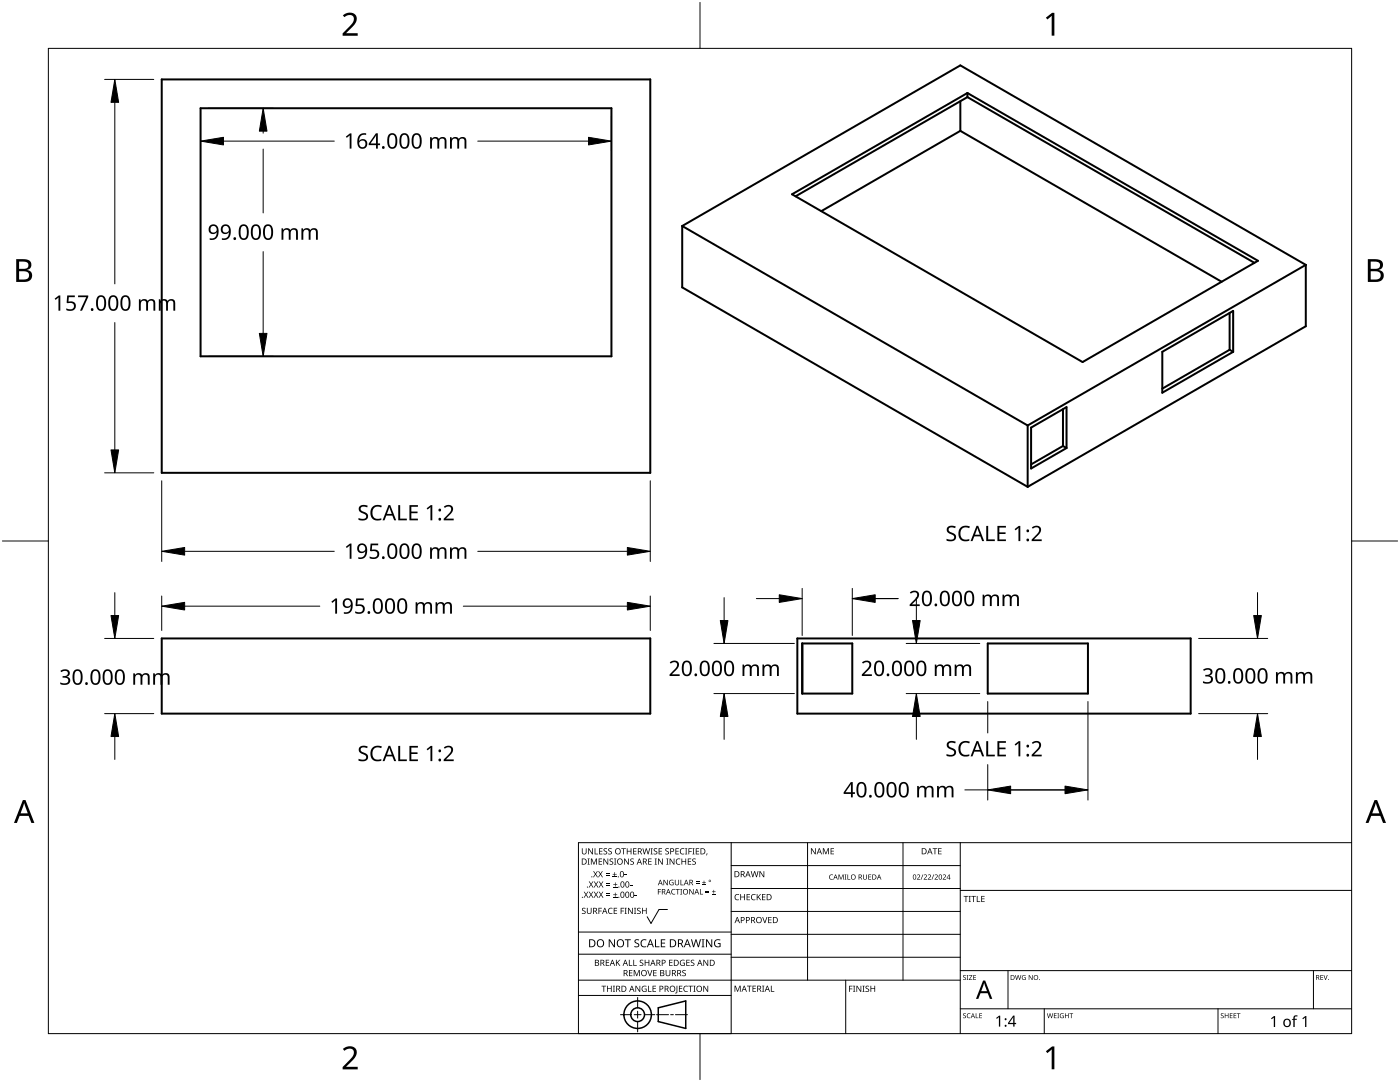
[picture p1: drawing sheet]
<svg xmlns="http://www.w3.org/2000/svg" width="279mm" height="216mm" viewBox="0 0 279 216" stroke-linecap="round" stroke-linejoin="round" font-family="sans-serif">
<g fill="none" stroke="#000" stroke-width=".4">
<path d="M32.3 15.8h97.5v78.5h-97.5zM193.1 19.4l57.2 33M193.1 19.4l-34.3 19.8M193.1 18.6v.8M40 21.6h82v49.5h-82zM158.1 38.8l35-20.2 58 33.4-35 20.2zM191.7 26.1l-27.8 16M191.7 26.1l52.1 30.1M191.7 20.2v5.9M136.1 45.1v12.2l69 39.8M136.1 45.1l55.6-32.1 68.9 39.9M136.1 45.1l69 39.8"/>
<path d="M260.6 52.9v12.2l-55.5 32M260.6 52.9l-55.5 32M232 70.2l14.1-8.2v8.2l-14.1 8.2zM245.4 62.4v7.4M245.4 69.8l.7 .4M245.4 69.8l-13.4 7.8M205.1 84.9v12.2M205.8 85.3l7-4.1v8.2l-7 4.1zM212.1 89l-6.3 3.7M212.1 89l.7 .4M212.1 81.6v7.4M32.3 127.4h97.5v15h-97.5z"/>
<path d="M159.1 127.4h78.5v15h-78.5zM160.1 128.4h10v10h-10zM197.1 128.4h20v10h-20z"/>
</g>
<path d="M9.7 9.7h260v196.5h-260z" fill="none" stroke="#000" stroke-width=".2"/>
<path d="M139.7 .5v9.2M.5 108h9.2M269.7 108h9.2M139.7 206.2v9.2" fill="none" stroke="#000" stroke-width=".2"/>
<g fill="#000">
<path d="M68.4 3.1a1.64 1.64 0 0 1 2.8 .4 2.52 2.52 0 0 1-1.2 2.2l-.9 .9h2.3v.5h-3v-.4l1.2-1.2a1.95 1.95 0 0 0 .9-2.2 1.23 1.23 0 0 0-1.8 .1zM208.7 3.5l1.3-.9h.4v4.5h-.5v-4l-.9 .8zM68.4 209.3a1.64 1.64 0 0 1 2.8 .4 2.52 2.52 0 0 1-1.2 2.2l-.9 1h2.3v.5h-3v-.5l1.2-1.2a1.95 1.95 0 0 0 .9-2.1 1.23 1.23 0 0 0-1.8 .1zM208.7 209.8l1.3-1h.4v4.6h-.5v-4l-.9 .7z"/>
<path d="M3.2 51.7h1.3a1.28 1.28 0 0 1 1.7 1.3 1.04 1.04 0 0 1-.8 .9 1.23 1.23 0 0 1 1 1.5 1.23 1.23 0 0 1-1.6 .9h-1.6zM3.8 54.1v1.7h.9a.86 .86 0 0 0 1.1-.9 .86 .86 0 0 0-1.1-.8zM3.8 52.2v1.4h.8a.78 .78 0 0 0 1.1-.7 .78 .78 0 0 0-1.1-.7z"/>
<path d="M273 51.7h1.3a1.28 1.28 0 0 1 1.7 1.3 1.04 1.04 0 0 1-.9 .9 1.23 1.23 0 0 1 1 1.5 1.23 1.23 0 0 1-1.5 .9h-1.6zM273.6 54.1v1.7h.9a.86 .86 0 0 0 1.1-.9 .86 .86 0 0 0-1.2-.8zM273.6 52.2v1.4h.8a.78 .78 0 0 0 1-.7 .78 .78 0 0 0-1.1-.7z"/>
<path d="M4.6 159.6h.5l1.8 4.6h-.6l-.6-1.4h-1.8l-.5 1.4h-.6zM4.8 160.2l-.7 2.1h1.4z"/>
<path d="M274.3 159.6h.5l1.8 4.6h-.6l-.5-1.4h-1.8l-.6 1.4h-.6zM274.6 160.2l-.7 2.1h1.4z"/>
</g>
<g fill="none" stroke="#000" stroke-width=".2">
<path d="M145.9 168.1v38.1h-30.5v-38.1h154.3M145.9 172.7h45.7M145.9 177.3h45.7M161.2 168.1v27.5M180.2 168.1v27.5M191.6 168.1v38.1M191.6 177.7h78.1M115.4 198.6h30.5M115.4 195.6h76.2M115.4 190.4h30.5M115.4 186h30.5M127.3 199v2.1"/>
<path d="M133.2 181.5h-1.7l-1.6 2.8-.7-1.4M145.9 181.9h45.7M145.9 186.4h45.7M145.9 191h45.7M168.8 195.6v10.6M191.6 193.7h78.1M201.2 193.7v7.6M262.1 193.7v7.6M123.8 202.5h2.1M126.6 202.5h1.3M127.3 201.8v1.4M127.3 203.8v2.1"/>
<path d="M128.6 202.5h2.1M131 202.5h2.4M133.8 202.5h.6M134.8 202.5h2.4M191.6 201.3h78.1M208.4 201.3v4.9M243.1 201.3v4.9"/>
</g>
<g fill="#000">
<path d="M116.1 169.3h.2v.8a.32 .32 0 0 0 .3 .3 .32 .32 0 0 0 .3-.3v-.8h.2v.8a.47 .47 0 0 1-.5 .4 .47 .47 0 0 1-.5-.5zM116.5 177.9h.2l.3 .5 .3-.5h.1l-.4 .6 .4 .6h-.1l-.3-.5-.4 .5h-.1l.4-.6zM117.3 171.3h.4l-.1 .1v1l.1 .1h-.4l.1-.1v-1zM117.4 169.3h.2l.6 1v-1h.1v1.2h-.1l-.7-1v1h-.1zM117.5 177.9h.2l.3 .5 .3-.5h.1l-.4 .6 .4 .6h-.1l-.4-.5-.3 .5h-.1l.4-.6zM117.5 175.9h.2l.3 .5 .3-.5h.1l-.4 .6 .5 .6h-.2l-.3-.5-.4 .5h-.1l.4-.6zM117.9 171.3h.3l.3 1 .4-1h.2v1.2h-.1v-1l-.4 1h-.1l-.4-1v1h-.2zM118.7 169.3h.1v1h.6v.2h-.7zM118.4 173.8h.1l.3 .5 .3-.5h.2l-.4 .6 .4 .7h-.1l-.4-.6-.3 .6h-.1l.4-.7zM118.5 177.9h.2l.2 .5 .3-.5h.2l-.4 .6 .4 .6h-.1l-.4-.5-.3 .5h-.1l.4-.6zM118.5 175.9h.2l.3 .5 .3-.5h.1l-.4 .6 .4 .6h-.1l-.3-.5-.4 .5h-.1l.4-.6zM119.5 171.3h.7v.1h-.6v.4h.5v.2h-.5v.4h.6v.1h-.7z"/>
<path d="M119.6 169.3h.6v.1h-.5v.4h.5v.1h-.5v.4h.5v.2h-.6zM119.4 173.8h.1l.3 .5 .3-.5h.2l-.4 .6 .4 .7h-.1l-.4-.6-.3 .6h-.2l.5-.7zM119.5 177.9h.1l.3 .5 .3-.5h.2l-.4 .6 .4 .6h-.1l-.4-.5-.3 .5h-.1l.4-.6zM119.5 175.9h.2l.3 .5 .3-.5h.1l-.4 .6 .4 .6h-.1l-.4-.5-.3 .5h-.1l.4-.6zM120.9 174.6h.8v.1h-.8zM120.9 174.2h.8v.1h-.8zM121 178.7h.8v.1h-.8zM121 178.3h.8v.1h-.8zM121 176.6h.8v.1h-.8zM121 176.3h.8v.1h-.8zM120.5 169.4l.4-.1h.3l-.1 .1a.25 .25 0 0 0-.4-.1 .25 .25 0 0 0 0 .4 .4 .4 0 0 1 .5 .3 .4 .4 0 0 1-.3 .5 .4 .4 0 0 1-.5-.2h.2a.27 .27 0 0 0 .4-.1 .27 .27 0 0 0-.3-.3l-.2-.2zM120.4 171.3h.2l.6 1v-1h.2v1.2h-.2l-.6-1v1h-.2z"/>
<path d="M121.4 169.4l.5-.1h.2v.1a.25 .25 0 0 0-.4-.1 .25 .25 0 0 0 0 .4 .4 .4 0 0 1 .4 .3 .4 .4 0 0 1-.2 .5 .4 .4 0 0 1-.5-.2h.1a.27 .27 0 0 0 .5-.1 .27 .27 0 0 0-.4-.3l-.2-.2zM122.3 174.9h.8v.2h-.8zM122.4 179h.8v.1h-.8zM122.4 177h.8v.1h-.8zM121.7 171.4l.4-.1 .3 .1-.1 .1a.25 .25 0 0 0-.4-.1 .25 .25 0 0 0 0 .4 .4 .4 0 0 1 .5 .3 .4 .4 0 0 1-.3 .5 .4 .4 0 0 1-.5-.3l.2 .1a.27 .27 0 0 0 .4-.2 .27 .27 0 0 0-.3-.3l-.2-.2zM122.6 174h.1v.4h.4v.1h-.4v.4h-.1v-.4h-.3v-.1h.3zM122.7 178.1h.1v.4h.4v.1h-.4v.3h-.1v-.3h-.3v-.1h.3zM122.7 176.1h.2v.3h.3v.2h-.3v.3h-.2v-.3h-.3v-.2h.3zM122.5 171.3h.5l-.2 .1v1l.2 .1h-.5l.2-.1v-1zM124 169.3h.9v.1h-.4v1.1h-.1v-1.1h-.4zM124.7 174.5h.4v.2h-.4zM124.6 171.3h.1l.7 1v-1h.1v1.2h-.2l-.6-1v1h-.1z"/>
<path d="M125.7 176.6h.5v.1h-.5zM125.1 169.3h.1v.5h.7v-.5h.1v1.2h-.1v-.6h-.7v.6h-.1zM125.8 171.4l.5-.1 .2 .1v.1a.25 .25 0 0 0-.4-.1 .25 .25 0 0 0 0 .4 .4 .4 0 0 1 .4 .3 .4 .4 0 0 1-.2 .5 .4 .4 0 0 1-.5-.3l.1 .1a.27 .27 0 0 0 .5-.2 .27 .27 0 0 0-.4-.3l-.2-.2zM126.7 178.6h.4v.2h-.4zM126.4 169.3h.6v.1h-.5v.4h.5v.1h-.5v.4h.5v.2h-.6zM128.2 169.3h.2l.2 1 .3-1h.2l.2 1 .3-1h.1l-.3 1.2h-.1l-.3-1.1-.3 1.1h-.2zM129.4 171.3h.6v.1h-.5v.4h.5v.2h-.5v.4h.5v.1h-.6zM129.8 169.3h.5l-.2 .1v1l.2 .1h-.5l.2-.1v-1zM130.7 171.3h.4l-.1 .1v1l.1 .1h-.4l.1-.1v-1zM130.5 169.4l.4-.1h.3l-.1 .1a.25 .25 0 0 0-.4-.1 .25 .25 0 0 0 0 .4 .4 .4 0 0 1 .5 .3 .4 .4 0 0 1-.3 .5 .4 .4 0 0 1-.5-.2h.2a.27 .27 0 0 0 .4-.1 .27 .27 0 0 0-.3-.3l-.2-.2zM131.3 177.4h.6v.1h-.5v.4h.5v.1h-.5v.5h-.1zM131.4 169.3h.7v.1h-.5v.4h.5v.1h-.5v.4h.5v.2h-.7z"/>
<path d="M131.3 171.3h.2l.7 1-.1-1h.2v1.2h-.2l-.6-1v1h-.2zM132.4 175.6h.2l.6 .9v-.9h.1v1h-.2l-.6-.9v.9h-.1zM133 171.3h.4l-.1 .1v1l.1 .1h-.4l.1-.1v-1zM132.8 169.4l.4-.1h.3l-.1 .1a.25 .25 0 0 0-.3-.1 .25 .25 0 0 0 0 .4 .4 .4 0 0 1 .4 .3 .4 .4 0 0 1-.3 .5 .4 .4 0 0 1-.4-.2h.1a.27 .27 0 0 0 .5-.1 .27 .27 0 0 0-.4-.3l-.2-.2zM133.7 175.7l.5-.2 .2 .1v.1a.45 .45 0 0 0-.7 .4 .45 .45 0 0 0 .6 .4v-.3h-.2v-.1h.3v.5a.6 .6 0 0 1-.8-.1 .6 .6 0 0 1 .1-.8zM134.1 177.5l.4-.1h.3l-.1 .2a.44 .44 0 0 0-.6 .4 .44 .44 0 0 0 .6 .3 .52 .52 0 0 1-.7 0 .52 .52 0 0 1 .1-.8zM133.6 171.3h.2l.7 1v-1h.1v1.2h-.2l-.6-1v1h-.2zM134.9 177.4h.8v.1h-.4v1h-.1v-1h-.3zM135 171.5l.5-.2 .3 .1-.1 .1a.49 .49 0 0 0-.7 .4 .49 .49 0 0 0 .7 .5 .52 .52 0 0 1-.6 0 .52 .52 0 0 1-.2-.6zM134.8 169.3h.7v.1h-.6v.4h.5v.1h-.5v.4h.6v.2h-.7zM134.7 175.6h.1v.7a.28 .28 0 0 0 .3 .2 .28 .28 0 0 0 .3-.2v-.7h.1v.7a.42 .42 0 0 1-.4 .4 .42 .42 0 0 1-.4-.4zM135.8 175.6h.1v.9h.5v.1h-.6z"/>
<path d="M135.8 177.4h.3l-.1 .1v.9l.1 .1h-.3l.1-.1v-.9zM135.8 169.4l.5-.2 .3 .1-.1 .1a.49 .49 0 0 0-.7 .5 .49 .49 0 0 0 .8 .4 .52 .52 0 0 1-.7 .1 .52 .52 0 0 1-.2-.6zM136 171.3h.2v.5h.6v-.5h.1v1.2h-.1v-.5h-.6v.5h-.2zM136.7 169.3h.5l-.2 .1v1l.2 .1h-.5l.2-.1v-1zM137.4 169.3h.7v.1h-.6v.4h.5v.2h-.5v.5h-.1zM137.3 171.3h.6v.1h-.5v.4h.5v.2h-.5v.4h.5v.1h-.6zM137.6 177.4h.1l.6 .9v-.9h.1v1.1h-.1l-.6-.9v.9h-.1zM138.2 169.3h.4l-.1 .1v1l.1 .1h-.4l.1-.1v-1zM138.9 176.2h.7v.1h-.7zM138.9 175.9h.7v.1h-.7zM138.2 171.4l.4-.1 .3 .1-.1 .1a.25 .25 0 0 0-.4-.1 .25 .25 0 0 0 0 .4 .4 .4 0 0 1 .5 .3 .4 .4 0 0 1-.3 .5 .4 .4 0 0 1-.5-.3l.2 .1a.27 .27 0 0 0 .4-.2 .27 .27 0 0 0-.3-.3l-.2-.2zM138.9 169.3h.6v.1h-.5v.4h.5v.1h-.5v.4h.5v.2h-.6z"/>
<path d="M139.7 177.4h.1v1h.5v.1h-.6zM140.1 176.5h.8v.1h-.8zM140.4 175.7h.2v.3h.3v.2h-.3v.3h-.2v-.3h-.3v-.2h.3zM140.8 178h.7v.2h-.7zM140.8 177.7h.7v.1h-.7zM141 170.3h.2l-.3 .4zM142.1 178.4h.7v.1h-.7zM142.4 177.6h.1v.3h.3v.1h-.3v.3h-.1v-.3h-.3v-.1h.3zM146.8 178.6l.4-.2 .3 .1v.1a.49 .49 0 0 0-.7 .4 .49 .49 0 0 0 .7 .5 .52 .52 0 0 1-.7 0 .52 .52 0 0 1-.2-.6zM147.7 178.4h.2v.5h.6v-.5h.2v1.2h-.2v-.5h-.6v.5h-.2zM149 178.4h.7v.1h-.5v.4h.4v.2h-.4v.4h.5v.1h-.7zM150 178.6l.5-.2 .3 .1-.1 .1a.49 .49 0 0 0-.7 .4 .49 .49 0 0 0 .8 .5 .52 .52 0 0 1-.7 0 .52 .52 0 0 1-.2-.6z"/>
<path d="M149.8 173.8h.2l.2 1.1 .3-1.1h.2l.3 1.1 .2-1.1h.2l-.3 1.2h-.2l-.3-1-.3 1h-.1zM151 178.4h.2v.6l.5-.6h.2l-.5 .5 .5 .7h-.2l-.4-.6-.1 .6h-.2zM151.6 173.8h.1l.7 1v-1h.1v1.2h-.2l-.6-1v1h-.1zM152.1 178.4h.7v.1h-.6v.4h.5v.2h-.5v.4h.6v.1h-.7zM161.8 169.3h.2l.7 1v-1h.1v1.2h-.2l-.6-1v1h-.2zM164.2 169.3h.2l.4 .9 .4-.9h.2v1.2h-.1v-1.1l-.4 1.1h-.1l-.4-1.1v1.1h-.2zM165.6 174.6l.4-.1h.2v.2a.41 .41 0 0 0-.6 .3 .41 .41 0 0 0 .6 .4 .48 .48 0 0 1-.7-.1 .48 .48 0 0 1 .1-.7zM165.8 169.3h.6v.1h-.5v.4h.5v.1h-.5v.4h.5v.2h-.6zM167.3 174.5h.2l.3 .8 .4-.8h.2v1h-.2v-.9l-.4 .9-.3-.9v.9h-.2zM168.6 174.5h.3l-.1 .1v.8l.1 .1h-.3l.1-.1v-.8zM169.1 174.5h.2v.9h.4v.1h-.6zM172.2 174.5h.2v.7a.26 .26 0 0 0 .2 .2 .26 .26 0 0 0 .3-.2v-.7h.1v.7a.39 .39 0 0 1-.4 .3 .39 .39 0 0 1-.4-.3z"/>
<path d="M173.3 174.5h.6v.1h-.5v.3h.4v.1h-.4v.4h.5v.1h-.6zM183 174.6a.37 .37 0 0 1 .6 0 .37 .37 0 0 1-.2 .6l-.2 .2h.5v.1h-.7l.3-.4a.27 .27 0 0 0 .2-.3 .27 .27 0 0 0-.3-.2zM184.1 174.5h.2l-.4 1h-.1zM184.4 174.6a.37 .37 0 0 1 .6 0 .37 .37 0 0 1-.3 .6l-.2 .2h.5v.1h-.7l.3-.4a.27 .27 0 0 0 .3-.3 .27 .27 0 0 0-.4-.2zM185.2 174.6a.37 .37 0 0 1 .6 0 .37 .37 0 0 1-.3 .6l-.2 .2h.5v.1h-.6l.2-.4a.27 .27 0 0 0 .3-.3 .27 .27 0 0 0-.4-.2zM186.3 174.5h.1l-.4 1h-.1zM186.1 169.3h.9v.1h-.3v1.1h-.2v-1.1h-.4zM186.5 174.6a.37 .37 0 0 1 .6 0 .37 .37 0 0 1-.2 .6l-.2 .2h.5v.1h-.7l.3-.4a.27 .27 0 0 0 .3-.3 .27 .27 0 0 0-.4-.2zM187.2 169.3h.7v.1h-.5v.4h.5v.1h-.5v.4h.5v.2h-.7zM188.2 174.6a.37 .37 0 0 1 .6 0 .37 .37 0 0 1-.3 .6l-.2 .2h.5v.1h-.7l.3-.4a.27 .27 0 0 0 .3-.3 .27 .27 0 0 0-.4-.2zM192.3 178.8h.9v.1h-.3v1.1h-.2v-1.1h-.4zM193.3 178.8h.5l-.2 .1v1l.2 .1h-.5l.2-.1v-1z"/>
<path d="M193.8 178.8h1v.1h-.4v1.1h-.2v-1.1h-.4zM194.9 178.8h.2v1.1h.5v.1h-.7zM195.8 178.8h.7v.1h-.5v.4h.5v.1h-.5v.5h.5v.1h-.7zM116.2 181.3l.4-.2 .3 .1-.1 .1a.25 .25 0 0 0-.4-.1 .25 .25 0 0 0 0 .4 .4 .4 0 0 1 .5 .3 .4 .4 0 0 1-.3 .5 .4 .4 0 0 1-.5-.2h.2a.27 .27 0 0 0 .4-.1 .27 .27 0 0 0-.3-.3l-.2-.2zM117.1 181.1h.2v.8a.32 .32 0 0 0 .3 .3 .32 .32 0 0 0 .3-.3v-.8h.2v.8a.47 .47 0 0 1-.5 .5 .47 .47 0 0 1-.5-.5zM119.4 181.1h.7v.2h-.5v.4h.5v.1h-.5v.6h-.2zM120 196.7h1v.1h-.4v1.1h-.2v-1.1h-.4zM120.9 191.5h.7v.1h-.6v.4h.5v.2h-.5v.4h.6v.1h-.7zM121.5 181.3l.4-.2 .4 .1-.1 .1a.49 .49 0 0 0-.7 .5 .49 .49 0 0 0 .7 .4 .52 .52 0 0 1-.6 .1 .52 .52 0 0 1-.3-.6zM121.1 196.7h.2v.5h.6v-.5h.2v1.2h-.2v-.6h-.6v.6h-.2zM121.5 187.4h.2l.9 1.3v-1.3h.1v1.6h-.2l-.8-1.3v1.3h-.2zM122.3 196.7h.4l-.1 .1v1l.1 .1h-.4l.2-.1v-1z"/>
<path d="M122.5 181.1h.7v.2h-.6v.4h.5v.1h-.5v.4h.6v.2h-.7zM122.9 191.5h.2v.6l.5-.6h.2l-.5 .5 .5 .7h-.2l-.4-.6-.1 .6h-.2zM123.9 181.1h.6v.2h-.5v.4h.5v.1h-.5v.6h-.1zM124.7 181.1h.4l-.2 .2v.9l.2 .2h-.4l.1-.2v-.9zM124.7 187.4h1.2v.2h-.5v1.4h-.2v-1.4h-.5zM125.5 191.5h.2v1.1h.5v.1h-.7zM125.5 193.6h.7v.1h-.5v.4h.5v.1h-.5v.4h.5v.2h-.7zM125.3 181.1h.2l.7 1.1-.1-1.1h.2v1.3h-.2l-.6-1v1h-.2zM126.4 191.5h.1v1.1h.6v.1h-.7zM126.5 181.1h.5l-.2 .2v.9l.2 .2h-.5l.2-.2v-.9zM126.5 193.6h.2l.4 1 .4-1h.2v1.2h-.2v-1.1l-.4 1.1h-.1l-.4-1.1v1.1h-.1zM126.7 187.6l.3-.2 .6 .1-.2 .1a.33 .33 0 0 0-.6 .2 .33 .33 0 0 0 .4 .4 .47 .47 0 0 1 .4 .6 .47 .47 0 0 1-.7 .2h-.3v-.2h.2a.35 .35 0 0 0 .6-.2 .35 .35 0 0 0-.5-.4l-.3-.2z"/>
<path d="M126.8 196.7h.2l.6 1v-1h.2v1.2h-.2l-.7-1 .1 1h-.2zM127.2 181.3l.4-.2 .3 .1-.1 .1a.25 .25 0 0 0-.4-.1 .25 .25 0 0 0 0 .4 .4 .4 0 0 1 .5 .3 .4 .4 0 0 1-.3 .5 .4 .4 0 0 1-.5-.2h.2a.27 .27 0 0 0 .4-.1 .27 .27 0 0 0-.3-.3l-.2-.2zM127.7 191.6l.4-.1 .3 .1-.1 .1a.25 .25 0 0 0-.3-.1 .25 .25 0 0 0 0 .4 .4 .4 0 0 1 .4 .3 .4 .4 0 0 1-.3 .5 .4 .4 0 0 1-.4-.3l.1 .1a.27 .27 0 0 0 .5-.2 .27 .27 0 0 0-.4-.3l-.2-.2zM128 187.6l.6-.2 .4 .1-.1 .2a.63 .63 0 0 0-.9 .5 .63 .63 0 0 0 1 .6v.2a.83 .83 0 0 1-1.1-.3 .83 .83 0 0 1 .1-1.1zM128.2 196.8l.6-.1 .2 .1v.1a.5 .5 0 0 0-.8 .4 .5 .5 0 0 0 .7 .5v-.4h-.3v-.1h.4v.6a.66 .66 0 0 1-.8-.2 .66 .66 0 0 1 0-.9zM128.1 181.1h.2v.6h.6v-.6h.2v1.3h-.2v-.6h-.6v.6h-.2zM129.2 193.6h.1l.4 1 .3-1h.2l-.4 1.2h-.2zM129.3 196.7h.2v1.1h.5v.1h-.7zM128.7 191.5h.1v.5h.6v-.5h.2v1.2h-.2v-.5h-.6v.5h-.1zM130.7 187.4h.2v1.4h.7v.2h-.9zM130.2 196.7h.7v.1h-.5v.4h.5v.1h-.5v.5h.5v.1h-.7zM130.4 193.6h.6v.1h-.5v.4h.5v.1h-.5v.4h.5v.2h-.6z"/>
<path d="M131.9 187.4h.9v.2h-.7v.5h.6v.2h-.6v.5h.7v.2h-.9zM132.8 193.6h.2v.7a.32 .32 0 0 0 .3 .4 .32 .32 0 0 0 .3-.4v-.7h.2v.7a.47 .47 0 0 1-.5 .5 .47 .47 0 0 1-.5-.5zM133.5 191.5h.7v.1h-.5v.4h.5v.2h-.5v.4h.5v.1h-.7zM135 196.7h.2v1.3l-.1 .2h-.3l-.1-.1 .3-.2zM135.5 196.7h.7v.1h-.5v.4h.4v.1h-.4v.5h.5v.1h-.7zM135.8 191.7l.5-.2 .4 .1-.1 .1a.5 .5 0 0 0-.8 .4 .5 .5 0 0 0 .7 .5v-.4h-.2v-.1h.4v.6a.66 .66 0 0 1-.9-.1 .66 .66 0 0 1 0-.9zM136.2 193.7l.4-.2 .3 .1-.1 .1a.25 .25 0 0 0-.4-.1 .25 .25 0 0 0 0 .4 .4 .4 0 0 1 .5 .3 .4 .4 0 0 1-.3 .5 .4 .4 0 0 1-.5-.2h.2a.27 .27 0 0 0 .5-.1 .27 .27 0 0 0-.4-.3l-.2-.2zM136.5 196.8l.5-.1 .3 .1-.1 .1a.49 .49 0 0 0-.7 .4 .49 .49 0 0 0 .8 .4 .52 .52 0 0 1-.7 .1 .52 .52 0 0 1-.2-.6zM137 191.5h.6v.1h-.5v.4h.5v.2h-.5v.4h.5v.1h-.6zM137.4 196.7h.9v.1h-.4v1.1h-.1v-1.1h-.4zM137.9 191.6l.4-.1 .3 .1-.1 .1a.25 .25 0 0 0-.4-.1 .25 .25 0 0 0 0 .4 .4 .4 0 0 1 .5 .3 .4 .4 0 0 1-.3 .5 .4 .4 0 0 1-.5-.3l.2 .1a.27 .27 0 0 0 .4-.2 .27 .27 0 0 0-.3-.3l-.2-.2zM138.4 196.7h.4l-.1 .1v1l.1 .1h-.4l.1-.1v-1z"/>
<path d="M137.9 187.4h.2l.3 1.4 .4-1.4h.2l.4 1.4 .3-1.4h.2l-.4 1.6h-.2l-.4-1.3-.4 1.3h-.2zM140 187.4h.6l-.2 .2v1.3l.2 .1h-.6l.2-.1v-1.3zM140.4 196.7h.1l.7 1v-1h.1v1.2h-.1l-.7-1v1h-.1zM140.4 191.5h.2l.6 1v-1h.1v1.2h-.1l-.7-1v1h-.1zM140.9 187.4h.2l.9 1.3v-1.3h.1v1.6h-.2l-.8-1.3v1.3h-.2zM142.7 187.6l.7-.2 .4 .1-.1 .2a.65 .65 0 0 0-1 .5 .65 .65 0 0 0 .9 .6v-.4h-.3v-.2h.5v.7a.86 .86 0 0 1-1.1-.1 .86 .86 0 0 1 0-1.2zM146.6 196.7h.2l.4 1 .4-1h.2v1.2h-.1v-1.1l-.4 1.1h-.2l-.4-1.1v1.1h-.1zM149.1 196.7h.9v.1h-.4v1.1h-.1v-1.1h-.4zM150.2 196.7h.7v.1h-.6v.4h.5v.1h-.5v.5h.6v.1h-.7zM152.1 183h.2l.3 1 .4-1h.1l-.4 1.2h-.1zM152.1 196.7h.4l-.1 .1v1l.1 .1h-.4l.1-.1v-1zM153.8 196.7h.2v1.1h.5v.1h-.7z"/>
<path d="M153.3 183h.7v.1h-.5v.4h.5v.1h-.5v.5h.5v.1h-.7zM169.5 196.7h.6v.1h-.5v.5h.5v.1h-.5v.5h-.1zM170.2 196.7h.5l-.2 .1v1l.2 .1h-.5l.2-.1v-1zM170.9 196.7h.2l.6 1v-1h.2v1.2h-.2l-.6-1v1h-.2zM172.1 196.7h.5l-.2 .1v1l.2 .1h-.5l.2-.1v-1zM172.8 196.8l.4-.1h.2v.2a.25 .25 0 0 0-.4-.1 .25 .25 0 0 0 0 .4 .4 .4 0 0 1 .5 .3 .4 .4 0 0 1-.3 .4 .4 .4 0 0 1-.5-.2l.2 .1a.27 .27 0 0 0 .4-.2 .27 .27 0 0 0-.3-.3l-.3-.2zM173.7 196.7h.2v.5h.6v-.5h.2v1.2h-.2v-.6h-.6v.6h-.2zM192.2 194.7l.4-.1h.2l-.1 .1a.24 .24 0 0 0-.3 0 .24 .24 0 0 0-.1 .3 .24 .24 0 0 0 .4 .1 .31 .31 0 0 1 0 .4 .31 .31 0 0 1-.5-.1 .24 .24 0 0 0 .3 .1 .24 .24 0 0 0 .1-.3l-.4-.3zM192.9 194.6h.4l-.1 .1v.7l.1 .1h-.4l.1-.1v-.7zM193.4 194.6h.6l-.5 .8h.6v.1h-.7l.5-.8h-.5zM194.2 194.6h.6v.1h-.4v.3h.4v.1h-.4v.3h.4v.1h-.6zM202.6 194.6h.1l.2 .8 .2-.8h.2l.2 .8 .2-.8h.1l-.2 .9h-.2l-.2-.8-.2 .8h-.2z"/>
<path d="M204 194.7l.4-.1h.3l-.1 .1a.4 .4 0 0 0-.6 .4 .4 .4 0 0 0 .6 .3v-.3l-.2-.1h.3v.5a.53 .53 0 0 1-.7-.1 .53 .53 0 0 1 0-.7zM205.3 194.6h.1l.6 .8v-.8h.1v.9h-.2l-.5-.8v.8h-.1zM263.5 194.6h.6v.1h-.5v.3h.4v.1h-.4v.3h.5v.1h-.6zM264.1 194.6h.2l.2 .8 .3-.8h.2l-.4 .9h-.1zM192.2 202.3l.4-.1h.2l-.1 .1a.24 .24 0 0 0-.3 0 .24 .24 0 0 0-.1 .3 .24 .24 0 0 0 .4 .1 .31 .31 0 0 1 0 .5 .31 .31 0 0 1-.5-.2 .24 .24 0 0 0 .3 .1 .24 .24 0 0 0 .1-.3l-.4-.2zM193.1 202.3l.3-.1h.3l-.1 .1a.39 .39 0 0 0-.5 .4 .39 .39 0 0 0 .5 .3 .46 .46 0 0 1-.6 0 .46 .46 0 0 1 .1-.7zM194.7 202.2h.1v.8h.5v.2h-.6zM195.4 202.2h.6v.1h-.4v.3h.4v.1h-.4v.4h.4v.1h-.6zM198.8 203.1l.6-.4h.2v2.1h-.2v-1.9l-.5 .4zM209 202.2h.1l.2 .8 .2-.8h.1l.3 .8 .2-.8h.1l-.3 1h-.1l-.2-.9-.3 .9h-.1zM210.3 202.2h.6v.1h-.4v.3h.3v.1h-.3v.4h.4v.1h-.6zM211 202.2h.4l-.2 .1v.8l.2 .1h-.4l.1-.1v-.8z"/>
<path d="M211.6 202.3l.7-.1-.1 .1a.4 .4 0 0 0-.6 .4 .4 .4 0 0 0 .6 .3v-.2l-.2-.2h.3v.5a.53 .53 0 0 1-.7-.1 .53 .53 0 0 1 0-.7zM212.5 202.2h.2v.4h.5v-.4h.1v1h-.1v-.5h-.5v.5h-.2zM213.4 202.2h.8v.1h-.3v.9h-.2v-.9h-.3zM243.7 202.3l.3-.1h.2v.1a.24 .24 0 0 0-.3 0 .24 .24 0 0 0-.1 .3 .24 .24 0 0 0 .3 .1 .31 .31 0 0 1 0 .5 .31 .31 0 0 1-.5-.2 .24 .24 0 0 0 .4 .1 .24 .24 0 0 0 0-.3l-.3-.2zM244.4 202.2h.2v.4h.5v-.4h.1v1h-.1v-.5h-.5v.5h-.2zM245.4 202.2h.6v.1h-.4v.3h.4v.1h-.4v.4h.4v.1h-.6zM246.2 202.2h.5v.1h-.4v.3h.4v.1h-.4v.4h.4v.1h-.5zM246.8 202.2h.8v.1h-.3v.9h-.2v-.9h-.3zM253.7 203.2l.6-.5h.2v2.2h-.3v-1.9l-.4 .4zM258.2 202.7l.3-.1h.5l-.1 .3-.4-.1-.1 .2v.3h.4v.2h-.4v1.4h-.3v-1.4h-.3l.3-.2zM259.9 203.2l.6-.5h.2v2.2h-.2v-1.9l-.5 .4z"/>
<path d="M116.1 171.3h.4a.61 .61 0 0 1 .6 .6 .61 .61 0 0 1-.6 .6h-.4zM116.3 171.4v1h.1a.48 .48 0 0 0 .5-.5 .48 .48 0 0 0-.4-.5z"/>
<path d="M122.7 169.9a.61 .61 0 0 1 1.2 0 .61 .61 0 0 1-1.2 0zM122.9 169.9a.45 .45 0 0 0 .9 0 .45 .45 0 0 0-.9 0z"/>
<path d="M123.1 171.9a.61 .61 0 0 1 1.2 0 .61 .61 0 0 1-1.2 0zM123.3 171.9a.45 .45 0 0 0 .9 0 .45 .45 0 0 0-.9 0z"/>
<path d="M123.9 173.9a.5 .5 0 0 1 .6 .1 .5 .5 0 0 1 0 .7 .44 .44 0 0 1-.6 .3 .44 .44 0 0 1-.2-.6zM123.9 174a.48 .48 0 0 0-.1 .6 .48 .48 0 0 0 .5 .3v-.8l-.1-.1z"/>
<path d="M124 178a.5 .5 0 0 1 .6 .1 .5 .5 0 0 1 0 .6 .44 .44 0 0 1-.6 .4 .44 .44 0 0 1-.2-.6zM124.1 178.1a.48 .48 0 0 0-.2 .6 .48 .48 0 0 0 .5 .3v-.8l-.1-.2z"/>
<path d="M124 176a.5 .5 0 0 1 .6 .1 .5 .5 0 0 1 0 .6 .44 .44 0 0 1-.6 .4 .44 .44 0 0 1-.2-.7zM124.1 176.1a.48 .48 0 0 0-.2 .5 .48 .48 0 0 0 .5 .3v-.7l-.1-.2z"/>
<path d="M124.9 178a.5 .5 0 0 1 .7 .1 .5 .5 0 0 1 0 .6 .44 .44 0 0 1-.6 .4 .44 .44 0 0 1-.2-.6zM125 178.1a.48 .48 0 0 0-.1 .6 .48 .48 0 0 0 .4 .3l.1-.8-.2-.2z"/>
<path d="M124.9 176a.5 .5 0 0 1 .7 .1 .5 .5 0 0 1 0 .6 .44 .44 0 0 1-.6 .4 .44 .44 0 0 1-.2-.7zM125 176.1a.48 .48 0 0 0-.1 .5 .48 .48 0 0 0 .5 .3v-.7l-.1-.2z"/>
<path d="M125.9 178a.5 .5 0 0 1 .6 .1 .5 .5 0 0 1 0 .6 .44 .44 0 0 1-.5 .4 .44 .44 0 0 1-.2-.6zM126 178.1a.48 .48 0 0 0-.2 .6 .48 .48 0 0 0 .5 .3l.1-.8-.2-.2z"/>
<path d="M127.3 169.3h.3a.35 .35 0 0 1 .5 .2 .35 .35 0 0 1-.3 .4l.4 .6h-.2l-.3-.5h-.3v.5h-.1zM127.4 169.4v.4h.2a.23 .23 0 0 0 .3-.2 .23 .23 0 0 0-.3-.2z"/>
<path d="M127.5 171.3h.2l.4 1.2h-.1l-.2-.4h-.4l-.2 .4h-.1zM127.6 171.5l-.2 .5h.4z"/>
<path d="M128.3 171.3h.3a.35 .35 0 0 1 .5 .2 .35 .35 0 0 1-.3 .5l.4 .5h-.2l-.3-.5h-.2v.5h-.2zM128.5 171.4v.5h.1a.23 .23 0 0 0 .3-.2 .23 .23 0 0 0-.3-.3z"/>
<path d="M131.7 175.5h.1l.5 1.1h-.2l-.1-.3h-.4l-.2 .3h-.1zM131.8 175.7l-.2 .5h.3z"/>
<path d="M132.1 177.4h.3a.31 .31 0 0 1 .4 .2 .31 .31 0 0 1-.2 .4l.3 .5h-.2l-.3-.5h-.2v.5h-.1zM132.2 177.5v.4h.2a.21 .21 0 0 0 .2-.2 .21 .21 0 0 0-.2-.2z"/>
<path d="M133.3 177.4h.1l.5 1.1h-.2l-.1-.4h-.4l-.2 .4h-.1zM133.4 177.5l-.2 .5h.4z"/>
<path d="M133.8 169.3h.3a.41 .41 0 0 1 .4 .5 .41 .41 0 0 1-.6 .2v.5h-.1zM133.9 169.4v.5a.29 .29 0 0 0 .5-.3 .29 .29 0 0 0-.5-.2z"/>
<path d="M136.9 175.5h.1l.4 1.1h-.1l-.1-.3h-.5l-.1 .3h-.1zM137 175.7l-.2 .5h.3z"/>
<path d="M136.2 177.9a.55 .55 0 0 1 1.1 0 .55 .55 0 0 1-1.1 0zM136.4 177.9a.45 .45 0 0 0 .9 0 .45 .45 0 0 0-.9 0z"/>
<path d="M137.6 175.6h.3a.31 .31 0 0 1 .4 .2 .31 .31 0 0 1-.2 .4l.3 .4h-.2l-.3-.4h-.2v.4h-.1zM137.7 175.7v.4h.2a.21 .21 0 0 0 .2-.2 .21 .21 0 0 0-.2-.2z"/>
<path d="M139 177.4h.1l.4 1.1h-.1l-.1-.4h-.5l-.1 .4h-.1zM139.1 177.5l-.2 .5h.3z"/>
<path d="M139.8 169.3h.4a.61 .61 0 0 1 .6 .6 .61 .61 0 0 1-.7 .6h-.3zM140 169.4v.9h.1a.48 .48 0 0 0 .5-.4 .48 .48 0 0 0-.4-.5z"/>
<path d="M141.4 175.8a.25 .25 0 0 1 .5 0 .25 .25 0 0 1-.5 0zM141.5 175.8a.15 .15 0 0 0 .3 0 .15 .15 0 0 0-.3 0z"/>
<path d="M146.6 173.8h.4a.61 .61 0 0 1 .6 .6 .61 .61 0 0 1-.7 .6h-.3zM146.7 174v.9h.2a.48 .48 0 0 0 .5-.5 .48 .48 0 0 0-.5-.4z"/>
<path d="M147.8 173.8h.4a.35 .35 0 0 1 .4 .3 .35 .35 0 0 1-.2 .4l.3 .5h-.2l-.3-.5h-.2v.5h-.2zM148 174v.4h.2a.23 .23 0 0 0 .3-.2 .23 .23 0 0 0-.3-.2z"/>
<path d="M149.2 173.8h.1l.5 1.2h-.1l-.2-.3h-.5l-.1 .3h-.2zM149.3 174l-.2 .5h.4z"/>
<path d="M153 178.4h.4a.61 .61 0 0 1 .6 .6 .61 .61 0 0 1-.6 .6h-.4zM153.2 178.5v1h.1a.48 .48 0 0 0 .5-.5 .48 .48 0 0 0-.4-.5z"/>
<path d="M163.4 169.2h.2l.5 1.3h-.2l-.2-.4h-.4l-.2 .4h-.1zM163.5 169.4l-.2 .6h.4z"/>
<path d="M166.7 174.5h.1l.4 1h-.1l-.2-.3h-.4l-.1 .3h-.1zM166.7 174.6l-.1 .5h.3z"/>
<path d="M169.7 175a.55 .55 0 0 1 1.1 0 .55 .55 0 0 1-1.1 0zM170 175a.38 .38 0 0 0 .7 0 .38 .38 0 0 0-.7 0z"/>
<path d="M171.4 174.5h.2a.29 .29 0 0 1 .4 .2 .29 .29 0 0 1-.2 .4l.3 .4h-.2l-.2-.4h-.2v.4h-.1zM171.5 174.6v.4h.1a.2 .2 0 0 0 .3-.2 .2 .2 0 0 0-.3-.2z"/>
<path d="M174.1 174.5h.3a.51 .51 0 0 1 .5 .5 .51 .51 0 0 1-.5 .5h-.3zM174.2 174.6v.8h.4l.2-.3-.1-.3z"/>
<path d="M175.4 174.5h.1l.4 1h-.1l-.2-.3h-.4l-.1 .3h-.1zM175.4 174.6l-.1 .5h.3z"/>
<path d="M182.3 174.6h.4l.2 .5a.38 .38 0 0 1-.5 .4 .38 .38 0 0 1-.2-.6zM182.4 174.6v.1a.39 .39 0 0 0-.1 .4 .39 .39 0 0 0 .3 .3 .4 .4 0 0 0 .2-.5 .4 .4 0 0 0-.4-.3z"/>
<path d="M184 169.3h.3a.61 .61 0 0 1 .6 .6 .61 .61 0 0 1-.6 .6h-.3zM184.1 169.4v.9h.2a.48 .48 0 0 0 .5-.4 .48 .48 0 0 0-.5-.5z"/>
<path d="M185.5 169.2h.1l.5 1.3h-.1l-.2-.4h-.5l-.1 .4h-.2zM185.6 169.4l-.2 .6h.4z"/>
<path d="M187.5 174.6h.4l.1 .5a.38 .38 0 0 1-.4 .4 .38 .38 0 0 1-.3-.6zM187.5 174.6v.1a.39 .39 0 0 0-.1 .4 .39 .39 0 0 0 .4 .3 .4 .4 0 0 0 .1-.5 .4 .4 0 0 0-.4-.3z"/>
<path d="M189.4 174.5h.1v.7h.2l-.2 .3h-.1v-.2h-.5zM189.4 174.6l-.4 .6h.4z"/>
<path d="M118.4 181.1h.3a.35 .35 0 0 1 .4 .3 .35 .35 0 0 1-.2 .4l.3 .6h-.1l-.3-.5h-.3v.5h-.1zM118.5 181.3v.4h.2a.23 .23 0 0 0 .3-.2 .23 .23 0 0 0-.3-.2z"/>
<path d="M118.7 191.5h.4a.31 .31 0 0 1 .4 .2 .31 .31 0 0 1-.2 .4 .33 .33 0 0 1 .3 .4 .33 .33 0 0 1-.4 .2h-.5zM118.9 192.2v.4h.2a.23 .23 0 0 0 .3-.2 .23 .23 0 0 0-.3-.2zM118.9 191.6v.4h.2a.21 .21 0 0 0 .3-.2 .21 .21 0 0 0-.3-.2z"/>
<path d="M117.6 187.4h.5a.79 .79 0 0 1 .7 .8 .79 .79 0 0 1-.8 .8h-.4zM117.8 187.6v1.2h.2a.62 .62 0 0 0 .6-.6 .62 .62 0 0 0-.6-.6z"/>
<path d="M119.8 191.5h.4a.35 .35 0 0 1 .4 .3 .35 .35 0 0 1-.2 .4l.3 .5h-.2l-.3-.5h-.2v.5h-.2zM120 191.6v.5h.2a.23 .23 0 0 0 .3-.2 .23 .23 0 0 0-.3-.3z"/>
<path d="M119.3 187.6a.77 .77 0 0 1 1.1 .1 .77 .77 0 0 1-.2 1.1 .77 .77 0 0 1-1-.2l-.1-.6zM119.5 187.7a.63 .63 0 0 0-.2 .8 .63 .63 0 0 0 .8 .3 .63 .63 0 0 0 .2-.9 .63 .63 0 0 0-.8-.2z"/>
<path d="M120.6 181.1h.2l.4 1.3h-.1l-.2-.4h-.4l-.2 .4h-.1zM120.7 181.3l-.2 .6h.4z"/>
<path d="M122.1 191.5h.2l.5 1.2h-.2l-.1-.3h-.5l-.2 .3h-.1zM122.2 191.7l-.2 .5h.4z"/>
<path d="M123 196.7h.3a.35 .35 0 0 1 .4 .2 .35 .35 0 0 1-.2 .5l.3 .5h-.1l-.3-.5h-.3v.5h-.1zM123.1 196.8v.5h.2a.23 .23 0 0 0 .3-.3 .23 .23 0 0 0-.3-.2z"/>
<path d="M123.3 187.6a.77 .77 0 0 1 1.1 .1 .77 .77 0 0 1-.2 1.1 .77 .77 0 0 1-1.1-.2v-.6zM123.5 187.7a.63 .63 0 0 0-.2 .8 .63 .63 0 0 0 .8 .3 .63 .63 0 0 0 .2-.9 .63 .63 0 0 0-.8-.2z"/>
<path d="M124.5 193.6h.3a.35 .35 0 0 1 .4 .2 .35 .35 0 0 1-.2 .4l.3 .6h-.1l-.3-.5h-.3v.5h-.1zM124.6 193.7v.4h.2a.23 .23 0 0 0 .3-.2 .23 .23 0 0 0-.3-.2z"/>
<path d="M124 196.7h.4a.61 .61 0 0 1 .6 .6 .61 .61 0 0 1-.6 .6h-.4zM124.2 196.8v1h.2a.48 .48 0 0 0 .5-.5 .48 .48 0 0 0-.5-.5z"/>
<path d="M124.7 191.5h.2l.4 1.2h-.1l-.2-.3h-.4l-.2 .3h-.1zM124.8 191.7l-.2 .5h.4z"/>
<path d="M126 196.7h.2l.4 1.2h-.1l-.2-.4h-.4l-.2 .4h-.1zM126.1 196.8l-.2 .6h.4z"/>
<path d="M127.9 194.2a.61 .61 0 0 1 1.2 0 .61 .61 0 0 1-1.2 0zM128.1 194.2a.45 .45 0 0 0 .9 0 .45 .45 0 0 0-.9 0z"/>
<path d="M129.7 187.4h.2l.6 1.6h-.2l-.2-.5h-.6l-.2 .5h-.2zM129.8 187.6l-.3 .7h.5z"/>
<path d="M130.2 191.5h.2l.4 1.2h-.1l-.2-.3h-.4l-.2 .3h-.1zM130.3 191.7l-.2 .5h.4z"/>
<path d="M131 191.5h.3a.35 .35 0 0 1 .5 .3 .35 .35 0 0 1-.3 .4l.4 .5h-.2l-.3-.5h-.2v.5h-.2zM131.2 191.6v.5h.1a.23 .23 0 0 0 .3-.2 .23 .23 0 0 0-.3-.3z"/>
<path d="M131.8 193.6h.3a.31 .31 0 0 1 .4 .1 .31 .31 0 0 1-.2 .4 .33 .33 0 0 1 .3 .4 .33 .33 0 0 1-.4 .3h-.4zM131.9 194.2v.4h.3a.23 .23 0 0 0 .2-.2 .23 .23 0 0 0-.3-.2zM131.9 193.7v.4h.2a.21 .21 0 0 0 .3-.2 .21 .21 0 0 0-.3-.2z"/>
<path d="M131.6 196.7h.3a.41 .41 0 0 1 .5 .5 .41 .41 0 0 1-.6 .2v.5h-.2zM131.8 196.8v.5a.29 .29 0 0 0 .4-.2 .29 .29 0 0 0-.4-.3z"/>
<path d="M132.6 196.7h.4a.35 .35 0 0 1 .4 .2 .35 .35 0 0 1-.2 .5l.3 .5h-.2l-.3-.5h-.2v.5h-.2zM132.8 196.8v.5h.2a.23 .23 0 0 0 .3-.3 .23 .23 0 0 0-.3-.2z"/>
<path d="M132.1 191.5h.3a.41 .41 0 0 1 .4 .5 .41 .41 0 0 1-.6 .3v.4h-.1zM132.2 191.6v.5a.29 .29 0 0 0 .5-.2 .29 .29 0 0 0-.5-.3z"/>
<path d="M134.1 193.6h.3a.35 .35 0 0 1 .5 .2 .35 .35 0 0 1-.3 .4l.4 .6h-.2l-.3-.5h-.2v.5h-.2zM134.3 193.7v.4h.1a.23 .23 0 0 0 .3-.2 .23 .23 0 0 0-.3-.2z"/>
<path d="M133.6 197.3a.61 .61 0 0 1 1.2 0 .61 .61 0 0 1-1.2 0zM133.8 197.3a.45 .45 0 0 0 .9 0 .45 .45 0 0 0-.9 0z"/>
<path d="M133.7 187.4h.5a.79 .79 0 0 1 .7 .8 .79 .79 0 0 1-.8 .8h-.4zM133.9 187.6v1.2h.2a.62 .62 0 0 0 .6-.6 .62 .62 0 0 0-.6-.6z"/>
<path d="M135.2 193.6h.3a.35 .35 0 0 1 .4 .2 .35 .35 0 0 1-.2 .4l.3 .6h-.2l-.2-.5h-.3v.5h-.1zM135.3 193.7v.4h.2a.23 .23 0 0 0 .3-.2 .23 .23 0 0 0-.3-.2z"/>
<path d="M134.5 191.5h.4a.61 .61 0 0 1 .6 .6 .61 .61 0 0 1-.7 .6h-.3zM134.6 191.6v1h.2a.48 .48 0 0 0 .5-.5 .48 .48 0 0 0-.5-.5z"/>
<path d="M135.3 187.4h.4a.45 .45 0 0 1 .6 .3 .45 .45 0 0 1-.3 .6l.4 .7h-.2l-.4-.6h-.3v.6h-.2zM135.5 187.6v.6h.2a.3 .3 0 0 0 .4-.3 .3 .3 0 0 0-.4-.3z"/>
<path d="M137.1 187.4h.2l.6 1.6h-.2l-.2-.5h-.7l-.1 .5h-.2zM137.2 187.6l-.3 .7h.5z"/>
<path d="M139.6 191.5h.1l.5 1.2h-.2l-.1-.3h-.5l-.1 .3h-.2zM139.7 191.7l-.2 .5h.4z"/>
<path d="M138.9 197.3a.61 .61 0 0 1 1.2 0 .61 .61 0 0 1-1.2 0zM139.1 197.3a.45 .45 0 0 0 .9 0 .45 .45 0 0 0-.9 0z"/>
<path d="M141.7 191.5h.3a.61 .61 0 0 1 .6 .6 .61 .61 0 0 1-.6 .6h-.3zM141.8 191.6v1h.2a.48 .48 0 0 0 .5-.5 .48 .48 0 0 0-.5-.5z"/>
<path d="M147.1 183h.1l.5 1.2h-.2l-.1-.4h-.5l-.2 .4h-.1zM147.1 183.1l-.2 .6h.4z"/>
<path d="M147.8 183h.4a.41 .41 0 0 1 .4 .5 .41 .41 0 0 1-.6 .2v.5h-.2zM148 183.1v.5a.29 .29 0 0 0 .5-.2 .29 .29 0 0 0-.5-.3z"/>
<path d="M148.5 196.7h.1l.5 1.2h-.2l-.1-.4h-.5l-.2 .4h-.1zM148.5 196.8l-.2 .6h.4z"/>
<path d="M148.9 183h.3a.41 .41 0 0 1 .4 .5 .41 .41 0 0 1-.6 .2v.5h-.1zM149 183.1v.5a.29 .29 0 0 0 .5-.2 .29 .29 0 0 0-.5-.3z"/>
<path d="M149.9 183h.3a.35 .35 0 0 1 .5 .2 .35 .35 0 0 1-.3 .5l.4 .5h-.2l-.3-.5h-.2v.5h-.2zM150.1 183.1v.5h.1a.23 .23 0 0 0 .3-.3 .23 .23 0 0 0-.3-.2z"/>
<path d="M151.1 196.7h.4a.35 .35 0 0 1 .4 .2 .35 .35 0 0 1-.2 .5l.3 .5h-.2l-.3-.5h-.2v.5h-.2zM151.3 196.8v.5h.2a.23 .23 0 0 0 .2-.3 .23 .23 0 0 0-.2-.2z"/>
<path d="M150.8 183.6a.61 .61 0 0 1 1.2 0 .61 .61 0 0 1-1.2 0zM151.1 183.6a.45 .45 0 0 0 .9 0 .45 .45 0 0 0-.9 0z"/>
<path d="M153.1 196.7h.1l.5 1.2h-.2l-.1-.4h-.5l-.2 .4h-.1zM153.1 196.8l-.2 .6h.4z"/>
<path d="M154.3 183h.3a.61 .61 0 0 1 .6 .6 .61 .61 0 0 1-.6 .6h-.3zM154.4 183.1v1h.2a.48 .48 0 0 0 .5-.5 .48 .48 0 0 0-.5-.5z"/>
<path d="M196.2 195.7h.4l1.4 3.6h-.4l-.5-1.1h-1.4l-.5 1.1h-.4zM196.4 196.1l-.6 1.7h1.2z"/>
<path d="M201.7 194.6h.3a.49 .49 0 0 1 .5 .5 .49 .49 0 0 1-.5 .4h-.3zM201.8 194.7v.7h.4l.1-.2v-.3z"/>
<path d="M206.2 195.1a.5 .5 0 0 1 1 0 .5 .5 0 0 1-1 0zM206.4 195.1a.36 .36 0 0 0 .7 0 .36 .36 0 0 0-.7 0z"/>
<path d="M262.7 194.6h.2a.28 .28 0 0 1 .4 .1 .28 .28 0 0 1-.2 .4l.3 .4h-.2l-.2-.4h-.2v.4h-.1zM262.8 194.7v.3h.1a.19 .19 0 0 0 .3-.2 .19 .19 0 0 0-.3-.1z"/>
<path d="M194.1 202.2l.5 1-.3-.3h-.3l-.3 .3zM194.2 202.3l-.2 .4h.3z"/>
<path d="M202.2 202.7h.3v1.4h.3v.3h-.3v.4h-.3v-.4h-1v-.3zM202.2 202.9l-.8 1.2h.8z"/>
<path d="M256.3 203.5a.81 .81 0 0 1 1.2 .1 .81 .81 0 0 1-.2 1.1 .81 .81 0 0 1-1.1-.2l-.1-.6zM256.6 203.6a.6 .6 0 0 0-.2 .8 .6 .6 0 0 0 .8 .2l.1-.2a.56 .56 0 0 0 0-.7 .56 .56 0 0 0-.7-.1z"/>
<circle cx="116.2" cy="179.1" r=".11"/>
<circle cx="117.2" cy="177" r=".11"/>
<circle cx="118.1" cy="175" r=".11"/>
<circle cx="123.4" cy="175" r=".11"/>
<circle cx="123.5" cy="179.1" r=".11"/>
<circle cx="123.5" cy="177" r=".11"/>
<circle cx="207.5" cy="195.5" r=".09"/>
<circle cx="265.1" cy="195.5" r=".09"/>
<circle cx="200.7" cy="204.7" r=".2"/>
<circle cx="200.7" cy="203.4" r=".2"/>
</g>
<g fill="none" stroke="#000" stroke-width=".3">
<path d="M131.4 201.1l5.5-1.4v5.5l-5.5-1.4z"/>
<circle cx="127.3" cy="202.5" r="1.37"/>
<circle cx="127.3" cy="202.5" r="2.74"/>
</g>
<g fill="#000">
<path d="M69 27.3l.8-.7h.3v3.1h-.3v-2.7l-.6 .5zM85.8 27.4h.3l.1 .3a.86 .86 0 0 1 1.4 0 .81 .81 0 0 1 .9-.3 .81 .81 0 0 1 .6 .8v1.5h-.4v-1.5a.56 .56 0 0 0-.6-.6 .56 .56 0 0 0-.4 .8v1.3h-.4v-1.5a.57 .57 0 0 0-.7-.5 .57 .57 0 0 0-.4 .8v1.2h-.4zM89.8 27.4h.3l.1 .3a.86 .86 0 0 1 1.4 0 .81 .81 0 0 1 .9-.3 .81 .81 0 0 1 .6 .8v1.5h-.4v-1.5a.56 .56 0 0 0-.7-.6 .56 .56 0 0 0-.4 .8v1.3h-.3v-1.5a.57 .57 0 0 0-.8-.5 .57 .57 0 0 0-.3 .8v1.2h-.4zM56.2 45.6h.3v.3a.86 .86 0 0 1 1.5 0 .81 .81 0 0 1 .9-.3 .81 .81 0 0 1 .6 .8v1.4h-.4v-1.4a.56 .56 0 0 0-.7-.6 .56 .56 0 0 0-.4 .8v1.2h-.4v-1.4a.57 .57 0 0 0-.7-.6 .57 .57 0 0 0-.3 .9v1.1h-.4zM60.2 45.6h.3v.3a.86 .86 0 0 1 1.4 0 .81 .81 0 0 1 1-.3 .81 .81 0 0 1 .5 .8v1.4h-.3v-1.4a.56 .56 0 0 0-.7-.6 .56 .56 0 0 0-.4 .8v1.2h-.4v-1.4a.57 .57 0 0 0-.7-.6 .57 .57 0 0 0-.4 .9v1.1h-.3zM10.9 59.6l.8-.6h.3v3h-.3v-2.7l-.6 .5zM13.4 59h1.5v.3h-1.2v.9a1.02 1.02 0 0 1 1.5 .8 1.02 1.02 0 0 1-1.4 1l-.6-.1v-.4a.88 .88 0 0 0 1 .2 .88 .88 0 0 0 .6-.8 .85 .85 0 0 0-1.3-.4l-.2-.1zM15.6 59h2v.2l-1.2 2.8h-.4l1.2-2.7h-1.6zM27.7 59.7h.3l.1 .3a.86 .86 0 0 1 1.4 .1 .81 .81 0 0 1 .9-.4 .81 .81 0 0 1 .6 .8v1.5h-.4v-1.5a.56 .56 0 0 0-.6-.5 .56 .56 0 0 0-.5 .7v1.3h-.3v-1.5a.57 .57 0 0 0-.7-.5 .57 .57 0 0 0-.4 .8v1.2h-.4zM31.7 59.7h.3l.1 .3a.86 .86 0 0 1 1.4 .1 .81 .81 0 0 1 .9-.4 .81 .81 0 0 1 .6 .8v1.5h-.4v-1.5a.56 .56 0 0 0-.7-.5 .56 .56 0 0 0-.4 .7v1.3h-.4v-1.5a.57 .57 0 0 0-.7-.5 .57 .57 0 0 0-.3 .8v1.2h-.4zM69 109.1l.8-.6h.3v3h-.3v-2.6l-.6 .5zM71.7 101.1a1.43 1.43 0 0 1 1.7-.2l-.1 .3h-.2a.65 .65 0 0 0-.7-.2 .65 .65 0 0 0-.4 .7l.5 .4a.93 .93 0 0 1 .9 1.1 .93 .93 0 0 1-1.3 .7l-.6-.2v-.3a1.08 1.08 0 0 0 1.6-.2 1.08 1.08 0 0 0-1.1-.9 .8 .8 0 0 1-.3-1.2z"/>
<path d="M74 108.5h1.5v.3h-1.2l-.1 .9a1.02 1.02 0 0 1 1.5 .8 1.02 1.02 0 0 1-1.4 1l-.5-.1v-.4a.88 .88 0 0 0 .9 .3 .88 .88 0 0 0 .6-.9 .85 .85 0 0 0-1.3-.4l-.2-.1zM74.3 101.2a1.69 1.69 0 0 1 1.9-.3l-.1 .3a1.19 1.19 0 0 0-1.5 .2 1.19 1.19 0 0 0-.2 1.4 1.15 1.15 0 0 0 1.7 .6v.3a1.56 1.56 0 0 1-1.9-.3 1.56 1.56 0 0 1-.1-1.9zM79.5 100.8h.4v2.7h1.3v.3h-1.7zM81.7 100.8h1.7v.3h-1.3v1h1.2v.3h-1.2v1.1h1.3v.3h-1.7zM85.1 101.4l.9-.6h.3v3h-.4v-2.6l-.6 .5zM85.8 109.2h.3l.1 .3a.86 .86 0 0 1 1.4 .1 .81 .81 0 0 1 .9-.4 .81 .81 0 0 1 .6 .8v1.5h-.4v-1.5a.56 .56 0 0 0-.6-.5 .56 .56 0 0 0-.4 .7v1.3h-.4v-1.5a.57 .57 0 0 0-.7-.5 .57 .57 0 0 0-.4 .8v1.2h-.4zM88.6 101.1a1.01 1.01 0 0 1 1.1-.4 1.01 1.01 0 0 1 .7 1.1l-.3 .5-1.1 1.2h1.5v.3h-2v-.3l1.1-1.1a.72 .72 0 0 0 .5-.7 .72 .72 0 0 0-.5-.6l-.8 .3zM89.8 109.2h.3l.1 .3a.86 .86 0 0 1 1.4 .1 .81 .81 0 0 1 .9-.4 .81 .81 0 0 1 .6 .8v1.5h-.4v-1.5a.56 .56 0 0 0-.7-.5 .56 .56 0 0 0-.4 .7v1.3h-.3v-1.5a.57 .57 0 0 0-.8-.5 .57 .57 0 0 0-.3 .8v1.2h-.4zM189.1 105.2a1.43 1.43 0 0 1 1.6-.1l-.1 .3-.2-.1a.65 .65 0 0 0-.7-.1 .65 .65 0 0 0-.4 .6l.6 .4a.93 .93 0 0 1 .9 1.2 .93 .93 0 0 1-1.3 .6l-.6-.1v-.4a1.08 1.08 0 0 0 1.5-.2 1.08 1.08 0 0 0-1-.9 .8 .8 0 0 1-.3-1.2zM191.7 105.3a1.7 1.7 0 0 1 1.9-.2l-.2 .3a1.19 1.19 0 0 0-1.4 .1 1.19 1.19 0 0 0-.3 1.5 1.15 1.15 0 0 0 1.7 .6v.3a1.56 1.56 0 0 1-1.8-.4 1.56 1.56 0 0 1-.2-1.9zM196.8 104.9h.4v2.7h1.3v.4h-1.7zM199.1 104.9h1.7v.4h-1.4v.9h1.3v.4h-1.3v1h1.4v.4h-1.7z"/>
<path d="M202.5 105.6l.8-.7h.3v3.1h-.3v-2.7l-.6 .5zM205.9 105.3a1.01 1.01 0 0 1 1.2-.4 1.01 1.01 0 0 1 .7 1l-.3 .6-1.1 1.1h1.5v.4h-2v-.3l1.1-1.2a.72 .72 0 0 0 .4-.6 .72 .72 0 0 0-.4-.7l-.9 .3zM12 133.9a1.06 1.06 0 0 1 1.2-.4 1.06 1.06 0 0 1 .7 .9l-.2 .5-.4 .1a.82 .82 0 0 1 .7 .9 .82 .82 0 0 1-.9 .8l-1.1-.2v-.3a1.08 1.08 0 0 0 1.6-.3 .62 .62 0 0 0-.8-.7h-.3v-.3a.71 .71 0 0 0 .7-.1 .71 .71 0 0 0 .3-.7 .89 .89 0 0 0-1.3 0zM26.6 134.3h.3l.1 .4a.86 .86 0 0 1 1.4 0 .81 .81 0 0 1 .9-.4 .81 .81 0 0 1 .6 .8v1.5h-.4v-1.4a.56 .56 0 0 0-.7-.6 .56 .56 0 0 0-.4 .8v1.2h-.4v-1.4a.57 .57 0 0 0-.7-.6 .57 .57 0 0 0-.3 .8v1.2h-.4zM30.6 134.3h.3v.4a.86 .86 0 0 1 1.4 0 .81 .81 0 0 1 1-.4 .81 .81 0 0 1 .5 .8v1.5h-.3v-1.4a.56 .56 0 0 0-.7-.6 .56 .56 0 0 0-.4 .8v1.2h-.4v-1.4a.57 .57 0 0 0-.7-.6 .57 .57 0 0 0-.4 .8v1.2h-.3zM66.1 120.1l.9-.7h.3v3h-.4v-2.6l-.6 .5zM71.1 119.4h1.5v.4h-1.2l-.1 .8a1.02 1.02 0 0 1 1.5 .9 1.02 1.02 0 0 1-1.4 1l-.5-.2v-.3a.88 .88 0 0 0 1 .2 .88 .88 0 0 0 .5-.8 .85 .85 0 0 0-1.3-.4l-.1-.2zM82.9 120.2h.3l.1 .3a.86 .86 0 0 1 1.4 0 .81 .81 0 0 1 .9-.3 .81 .81 0 0 1 .6 .8v1.4h-.4v-1.4a.56 .56 0 0 0-.6-.6 .56 .56 0 0 0-.4 .8v1.2h-.4v-1.4a.57 .57 0 0 0-.7-.5 .57 .57 0 0 0-.4 .8v1.1h-.4zM86.9 120.2h.3l.1 .3a.86 .86 0 0 1 1.4 0 .81 .81 0 0 1 .9-.3 .81 .81 0 0 1 .6 .8v1.4h-.4v-1.4a.56 .56 0 0 0-.6-.6 .56 .56 0 0 0-.5 .8v1.2h-.3v-1.4a.57 .57 0 0 0-.7-.5 .57 .57 0 0 0-.4 .8v1.1h-.4zM133.7 132.2a1.01 1.01 0 0 1 1.1-.4 1.01 1.01 0 0 1 .7 1l-.3 .6-1.1 1.1h1.5v.4h-2v-.3l1.1-1.1a.72 .72 0 0 0 .4-.7 .72 .72 0 0 0-.4-.7l-.8 .3zM148.2 132.6h.3v.3a.86 .86 0 0 1 1.5 0 .81 .81 0 0 1 .9-.3 .81 .81 0 0 1 .6 .8v1.5h-.4v-1.5a.56 .56 0 0 0-.7-.5 .56 .56 0 0 0-.4 .7v1.3h-.4v-1.5a.57 .57 0 0 0-.7-.5 .57 .57 0 0 0-.3 .8v1.2h-.4zM152.2 132.6h.3v.3a.86 .86 0 0 1 1.4 0 .81 .81 0 0 1 1-.3 .81 .81 0 0 1 .5 .8v1.5h-.3v-1.5a.56 .56 0 0 0-.7-.5 .56 .56 0 0 0-.4 .7v1.3h-.4v-1.5a.57 .57 0 0 0-.7-.5 .57 .57 0 0 0-.4 .8v1.2h-.3z"/>
<path d="M172 132.2a1.01 1.01 0 0 1 1.2-.4 1.01 1.01 0 0 1 .7 1l-.3 .6-1.1 1.1h1.5v.4h-2v-.3l1.1-1.1a.72 .72 0 0 0 .4-.7 .72 .72 0 0 0-.4-.7l-.9 .3zM181.6 118.2a1.01 1.01 0 0 1 1.1-.4 1.01 1.01 0 0 1 .7 1.1l-.3 .5-1.1 1.2h1.6v.3h-2.1v-.3l1.1-1.1a.72 .72 0 0 0 .5-.7 .72 .72 0 0 0-.5-.6l-.8 .3zM186.6 132.6h.3v.3a.86 .86 0 0 1 1.4 0 .81 .81 0 0 1 .9-.3 .81 .81 0 0 1 .6 .8v1.5h-.3v-1.5a.56 .56 0 0 0-.7-.5 .56 .56 0 0 0-.4 .7v1.3h-.4v-1.5a.57 .57 0 0 0-.7-.5 .57 .57 0 0 0-.4 .8v1.2h-.3zM190.5 132.6h.3l.1 .3a.86 .86 0 0 1 1.4 0 .81 .81 0 0 1 .9-.3 .81 .81 0 0 1 .6 .8v1.5h-.4v-1.5a.56 .56 0 0 0-.6-.5 .56 .56 0 0 0-.4 .7v1.3h-.4v-1.5a.57 .57 0 0 0-.7-.5 .57 .57 0 0 0-.4 .8v1.2h-.4zM196.1 118.7h.3l.1 .3a.86 .86 0 0 1 1.4 0 .81 .81 0 0 1 .9-.4 .81 .81 0 0 1 .6 .9v1.4h-.4v-1.4a.56 .56 0 0 0-.7-.6 .56 .56 0 0 0-.4 .8v1.2h-.3v-1.4a.57 .57 0 0 0-.8-.6 .57 .57 0 0 0-.3 .9v1.1h-.4zM200.1 118.7h.3v.3a.86 .86 0 0 1 1.4 0 .81 .81 0 0 1 1-.4 .81 .81 0 0 1 .5 .9v1.4h-.3v-1.4a.56 .56 0 0 0-.7-.6 .56 .56 0 0 0-.4 .8v1.2h-.4v-1.4a.57 .57 0 0 0-.7-.6 .57 .57 0 0 0-.3 .9v1.1h-.4zM240.1 133.6a1.06 1.06 0 0 1 1.1-.3 1.06 1.06 0 0 1 .8 .9l-.3 .4-.3 .2a.82 .82 0 0 1 .7 .9 .82 .82 0 0 1-.9 .7l-1.1-.1v-.4a1.08 1.08 0 0 0 1.6-.2 .62 .62 0 0 0-.9-.7h-.3v-.3a.7 .7 0 0 0 .8-.1 .7 .7 0 0 0 .3-.7 .89 .89 0 0 0-1.3 0zM254.6 134.1h.3l.1 .3a.86 .86 0 0 1 1.4 0 .81 .81 0 0 1 .9-.3 .81 .81 0 0 1 .6 .8v1.5h-.4v-1.5a.56 .56 0 0 0-.6-.5 .56 .56 0 0 0-.4 .7v1.3h-.4v-1.5a.57 .57 0 0 0-.7-.5 .57 .57 0 0 0-.4 .8v1.2h-.4zM258.6 134.1h.3l.1 .3a.86 .86 0 0 1 1.4 0 .81 .81 0 0 1 .9-.3 .81 .81 0 0 1 .6 .8v1.5h-.4v-1.5a.56 .56 0 0 0-.6-.5 .56 .56 0 0 0-.5 .7v1.3h-.3v-1.5a.57 .57 0 0 0-.7-.5 .57 .57 0 0 0-.4 .8v1.2h-.4zM71.7 149.1a1.43 1.43 0 0 1 1.7-.1l-.1 .3-.2-.1a.65 .65 0 0 0-.7-.1 .65 .65 0 0 0-.4 .6l.5 .4a.93 .93 0 0 1 .9 1.2 .93 .93 0 0 1-1.3 .6l-.6-.1v-.4a1.08 1.08 0 0 0 1.6-.2 1.08 1.08 0 0 0-1.1-.9 .8 .8 0 0 1-.3-1.2zM74.3 149.2a1.69 1.69 0 0 1 1.9-.2l-.1 .3a1.19 1.19 0 0 0-1.5 .1 1.19 1.19 0 0 0-.2 1.5 1.15 1.15 0 0 0 1.7 .6v.3a1.56 1.56 0 0 1-1.9-.4 1.56 1.56 0 0 1-.1-1.9zM79.5 148.8h.4v2.7h1.3v.4h-1.7z"/>
<path d="M81.7 148.8h1.7v.4h-1.3v.9h1.2v.4h-1.2v1h1.3v.4h-1.7zM85.1 149.5l.9-.7h.3v3.1h-.4v-2.7l-.6 .5zM88.6 149.2a1.01 1.01 0 0 1 1.1-.4 1.01 1.01 0 0 1 .7 1l-.3 .6-1.1 1.1h1.5v.4h-2v-.3l1.1-1.2a.72 .72 0 0 0 .5-.6 .72 .72 0 0 0-.5-.7l-.8 .3zM183 156.8h.3l.1 .3a.86 .86 0 0 1 1.4 .1 .81 .81 0 0 1 .9-.4 .81 .81 0 0 1 .6 .8v1.5h-.4v-1.5a.56 .56 0 0 0-.6-.5 .56 .56 0 0 0-.4 .8v1.2h-.4v-1.5a.57 .57 0 0 0-.7-.5 .57 .57 0 0 0-.4 .8v1.2h-.4zM187 156.8h.3l.1 .3a.86 .86 0 0 1 1.4 .1 .81 .81 0 0 1 .9-.4 .81 .81 0 0 1 .6 .8v1.5h-.4v-1.5a.56 .56 0 0 0-.6-.5 .56 .56 0 0 0-.5 .8v1.2h-.3v-1.5a.57 .57 0 0 0-.8-.5 .57 .57 0 0 0-.3 .8v1.2h-.4zM189.1 148.2a1.43 1.43 0 0 1 1.6-.2l-.1 .3h-.2a.65 .65 0 0 0-.7-.2 .65 .65 0 0 0-.4 .7l.6 .4a.93 .93 0 0 1 .9 1.1 .93 .93 0 0 1-1.3 .7l-.6-.2v-.3a1.08 1.08 0 0 0 1.5-.2 1.08 1.08 0 0 0-1-.9 .8 .8 0 0 1-.3-1.2zM191.7 148.3a1.69 1.69 0 0 1 1.9-.3l-.2 .3a1.19 1.19 0 0 0-1.4 .2 1.19 1.19 0 0 0-.3 1.4 1.15 1.15 0 0 0 1.7 .6v.3a1.56 1.56 0 0 1-1.8-.3 1.56 1.56 0 0 1-.2-1.9zM196.8 147.9h.4v2.7h1.3v.3h-1.7zM199.1 147.9h1.7v.3h-1.4v1h1.3v.3h-1.3v1.1h1.4v.3h-1.7zM202.5 148.5l.8-.6h.3v3h-.3v-2.6l-.6 .5zM205.9 148.2a1.01 1.01 0 0 1 1.2-.4 1.01 1.01 0 0 1 .7 1l-.3 .6-1.1 1.2h1.5v.3h-2v-.3l1.1-1.1a.72 .72 0 0 0 .4-.7 .72 .72 0 0 0-.4-.6l-.9 .3z"/>
<path d="M71.7 26.9l.5-.3h.5h.4v.3a1.03 1.03 0 0 0-1.4 1.2 .95 .95 0 0 1 1.5 0 .95 .95 0 0 1-.3 1.4 1.13 1.13 0 0 1-1.3-.1 1.13 1.13 0 0 1-.3-1.3l.1-.7zM71.7 28.7a.66 .66 0 0 0 1.3 0 .66 .66 0 0 0-1.3 0z"/>
<path d="M75 26.6h.4v2h.4v.4h-.4v.7h-.4v-.7h-1.4v-.4zM75 27l-1 1.6h1z"/>
<path d="M77.7 26.8a1.05 1.05 0 0 1 1.2 0 1.05 1.05 0 0 1 .4 1.1 1.31 1.31 0 0 1-1 1.8 1.22 1.22 0 0 1-1-1.6l.1-.8zM77.9 27.1a1.88 1.88 0 0 0 .2 2.3 .71 .71 0 0 0 .8-1 1.17 1.17 0 0 0-.6-1.5z"/>
<path d="M80.1 26.8a1.05 1.05 0 0 1 1.2 0 1.05 1.05 0 0 1 .4 1.1 1.31 1.31 0 0 1-1 1.8 1.22 1.22 0 0 1-1-1.6l.1-.8zM80.3 27.1a1.88 1.88 0 0 0 .3 2.3 .71 .71 0 0 0 .7-1 1.17 1.17 0 0 0-.6-1.5z"/>
<path d="M82.5 26.8a1.05 1.05 0 0 1 1.3 0 1.05 1.05 0 0 1 .4 1.1 1.31 1.31 0 0 1-1.1 1.8 1.22 1.22 0 0 1-1-1.6l.1-.8zM82.8 27.1a1.88 1.88 0 0 0 .2 2.3 .71 .71 0 0 0 .8-1 1.17 1.17 0 0 0-.7-1.5z"/>
<path d="M41.9 45a1.11 1.11 0 0 1 1.4 0 1.11 1.11 0 0 1 .3 1.3 1.38 1.38 0 0 1-1.7 1.5v-.3a1.01 1.01 0 0 0 1-.1 1.01 1.01 0 0 0 .3-1 .94 .94 0 0 1-1.4 0 .94 .94 0 0 1 .1-1.4zM42 45.7a.66 .66 0 0 0 1.3 0 .66 .66 0 0 0-1.3 0z"/>
<path d="M44.3 45a1.11 1.11 0 0 1 1.4 0 1.11 1.11 0 0 1 .4 1.3 1.38 1.38 0 0 1-1.8 1.5v-.3a1.01 1.01 0 0 0 1-.1 1.01 1.01 0 0 0 .4-1 .94 .94 0 0 1-1.4 0 .94 .94 0 0 1 0-1.4zM44.4 45.7a.66 .66 0 0 0 1.3 0 .66 .66 0 0 0-1.3 0z"/>
<path d="M48 45a1.05 1.05 0 0 1 1.2 0 1.05 1.05 0 0 1 .4 1.1 1.31 1.31 0 0 1-1 1.8 1.22 1.22 0 0 1-1-1.6l.1-.8zM48.2 45.2a1.88 1.88 0 0 0 .3 2.3 .71 .71 0 0 0 .8-.9 1.17 1.17 0 0 0-.7-1.5z"/>
<path d="M50.4 45a1.05 1.05 0 0 1 1.3 0 1.05 1.05 0 0 1 .4 1.1 1.3 1.3 0 0 1-1 1.8 1.22 1.22 0 0 1-1-1.6l.1-.8zM50.7 45.2a1.88 1.88 0 0 0 .2 2.3 .71 .71 0 0 0 .8-.9 1.17 1.17 0 0 0-.6-1.5z"/>
<path d="M52.9 45a1.05 1.05 0 0 1 1.2 0 1.05 1.05 0 0 1 .4 1.1 1.31 1.31 0 0 1-1 1.8 1.22 1.22 0 0 1-1-1.6l.1-.8zM53.1 45.2a1.88 1.88 0 0 0 .2 2.3 .71 .71 0 0 0 .8-.9 1.17 1.17 0 0 0-.6-1.5z"/>
<path d="M19.6 59.1a1.05 1.05 0 0 1 1.2 0 1.05 1.05 0 0 1 .4 1.2 1.31 1.31 0 0 1-1 1.7 1.22 1.22 0 0 1-1-1.5l.1-.9zM19.8 59.4a1.88 1.88 0 0 0 .2 2.3 .71 .71 0 0 0 .8-.9 1.17 1.17 0 0 0-.6-1.6z"/>
<path d="M22 59.1a1.05 1.05 0 0 1 1.2 0 1.05 1.05 0 0 1 .4 1.2 1.3 1.3 0 0 1-1 1.7 1.22 1.22 0 0 1-1-1.5l.1-.9zM22.2 59.4a1.88 1.88 0 0 0 .2 2.3 .71 .71 0 0 0 .8-.9 1.17 1.17 0 0 0-.6-1.6z"/>
<path d="M24.4 59.1a1.05 1.05 0 0 1 1.3 0 1.05 1.05 0 0 1 .3 1.2 1.31 1.31 0 0 1-1 1.7 1.22 1.22 0 0 1-1-1.5l.1-.9zM24.6 59.4a1.88 1.88 0 0 0 .3 2.3 .71 .71 0 0 0 .8-.9 1.17 1.17 0 0 0-.7-1.6z"/>
<path d="M71.5 108.7a1.11 1.11 0 0 1 1.4 0 1.11 1.11 0 0 1 .4 1.3 1.38 1.38 0 0 1-1.8 1.5v-.3a1.01 1.01 0 0 0 1-.2 1.01 1.01 0 0 0 .4-1 .94 .94 0 0 1-1.4 .1 .94 .94 0 0 1 0-1.4zM71.6 109.4a.66 .66 0 0 0 1.3 0 .66 .66 0 0 0-1.3 0z"/>
<path d="M77.5 100.8h.4l1.2 3h-.4l-.4-.9h-1.2l-.4 .9h-.3zM77.7 101.2l-.5 1.3h1z"/>
<path d="M77.7 108.6a1.05 1.05 0 0 1 1.2 0 1.05 1.05 0 0 1 .4 1.2 1.31 1.31 0 0 1-1 1.7 1.22 1.22 0 0 1-1-1.5l.1-.9zM77.9 108.9a1.88 1.88 0 0 0 .2 2.3 .71 .71 0 0 0 .8-.9 1.17 1.17 0 0 0-.6-1.6z"/>
<path d="M80.1 108.6a1.05 1.05 0 0 1 1.2 0 1.05 1.05 0 0 1 .4 1.2 1.31 1.31 0 0 1-1 1.7 1.22 1.22 0 0 1-1-1.5l.1-.9zM80.3 108.9a1.88 1.88 0 0 0 .3 2.3 .71 .71 0 0 0 .7-.9 1.17 1.17 0 0 0-.6-1.6z"/>
<path d="M82.5 108.6a1.05 1.05 0 0 1 1.3 0 1.05 1.05 0 0 1 .4 1.2 1.31 1.31 0 0 1-1.1 1.7 1.22 1.22 0 0 1-1-1.5l.1-.9zM82.8 108.9a1.88 1.88 0 0 0 .2 2.3 .71 .71 0 0 0 .8-.9 1.17 1.17 0 0 0-.7-1.6z"/>
<path d="M184.4 118.1a1.05 1.05 0 0 1 1.2 0 1.05 1.05 0 0 1 .4 1.1 1.31 1.31 0 0 1-1 1.8 1.22 1.22 0 0 1-1-1.6l.1-.8zM184.6 118.3a1.88 1.88 0 0 0 .2 2.3 .71 .71 0 0 0 .8-.9 1.17 1.17 0 0 0-.6-1.5z"/>
<path d="M187.9 118.1a1.05 1.05 0 0 1 1.3 0 1.05 1.05 0 0 1 .4 1.1 1.31 1.31 0 0 1-1 1.8 1.22 1.22 0 0 1-1.1-1.6l.1-.8zM188.2 118.3a1.88 1.88 0 0 0 .2 2.3 .71 .71 0 0 0 .8-.9 1.17 1.17 0 0 0-.6-1.5z"/>
<path d="M190.4 118.1a1.05 1.05 0 0 1 1.2 0 1.05 1.05 0 0 1 .4 1.1 1.3 1.3 0 0 1-1 1.8 1.22 1.22 0 0 1-1-1.6l.1-.8zM190.6 118.3a1.88 1.88 0 0 0 .2 2.3 .71 .71 0 0 0 .8-.9 1.17 1.17 0 0 0-.6-1.5z"/>
<path d="M192.8 118.1a1.05 1.05 0 0 1 1.2 0 1.05 1.05 0 0 1 .4 1.1 1.31 1.31 0 0 1-1 1.8 1.22 1.22 0 0 1-1-1.6l.1-.8zM193 118.3a1.88 1.88 0 0 0 .3 2.3 .71 .71 0 0 0 .7-.9 1.17 1.17 0 0 0-.6-1.5z"/>
<path d="M194.9 104.9h.3l1.2 3.1h-.4l-.4-1h-1.2l-.3 1h-.4zM195 105.3l-.4 1.4h.9z"/>
<path d="M14.9 133.8a1.05 1.05 0 0 1 1.2-.1 1.05 1.05 0 0 1 .4 1.2 1.31 1.31 0 0 1-1 1.8 1.22 1.22 0 0 1-1-1.6l.1-.8zM15.1 134a1.88 1.88 0 0 0 .2 2.3 .71 .71 0 0 0 .8-.9 1.17 1.17 0 0 0-.6-1.5z"/>
<path d="M18.4 133.8a1.05 1.05 0 0 1 1.3-.1 1.05 1.05 0 0 1 .4 1.2 1.31 1.31 0 0 1-1.1 1.8 1.22 1.22 0 0 1-1-1.6l.1-.8zM18.7 134a1.88 1.88 0 0 0 .2 2.3 .71 .71 0 0 0 .8-.9 1.17 1.17 0 0 0-.7-1.5z"/>
<path d="M20.9 133.8a1.05 1.05 0 0 1 1.2-.1 1.05 1.05 0 0 1 .4 1.2 1.3 1.3 0 0 1-1 1.8 1.22 1.22 0 0 1-1-1.6l.1-.8zM21.1 134a1.88 1.88 0 0 0 .2 2.3 .71 .71 0 0 0 .8-.9 1.17 1.17 0 0 0-.6-1.5z"/>
<path d="M23.3 133.8a1.05 1.05 0 0 1 1.2-.1 1.05 1.05 0 0 1 .4 1.2 1.31 1.31 0 0 1-1 1.8 1.22 1.22 0 0 1-1-1.6l.1-.8zM23.5 134a1.88 1.88 0 0 0 .3 2.3 .71 .71 0 0 0 .7-.9 1.17 1.17 0 0 0-.6-1.5z"/>
<path d="M68.7 119.6a1.11 1.11 0 0 1 1.3 0 1.11 1.11 0 0 1 .4 1.3 1.38 1.38 0 0 1-1.8 1.5v-.3a1.01 1.01 0 0 0 1.1-.1 1.01 1.01 0 0 0 .3-1 .94 .94 0 0 1-1.4 0 .94 .94 0 0 1 .1-1.4zM68.7 120.3a.7 .7 0 0 0 1.4 0 .7 .7 0 0 0-1.4 0z"/>
<path d="M74.8 119.6a1.05 1.05 0 0 1 1.2 0 1.05 1.05 0 0 1 .4 1.1 1.31 1.31 0 0 1-1 1.8 1.22 1.22 0 0 1-1-1.6l.1-.8zM75 119.9a1.88 1.88 0 0 0 .2 2.3 .71 .71 0 0 0 .8-1 1.17 1.17 0 0 0-.6-1.5z"/>
<path d="M77.2 119.6a1.05 1.05 0 0 1 1.2 0 1.05 1.05 0 0 1 .4 1.1 1.3 1.3 0 0 1-1 1.8 1.22 1.22 0 0 1-1-1.6l.1-.8zM77.4 119.9a1.88 1.88 0 0 0 .3 2.3 .71 .71 0 0 0 .8-1 1.17 1.17 0 0 0-.7-1.5z"/>
<path d="M79.6 119.6a1.05 1.05 0 0 1 1.3 0 1.05 1.05 0 0 1 .4 1.1 1.31 1.31 0 0 1-1 1.8 1.22 1.22 0 0 1-1-1.6l.1-.8zM79.9 119.9a1.88 1.88 0 0 0 .2 2.3 .71 .71 0 0 0 .8-1 1.17 1.17 0 0 0-.6-1.5z"/>
<path d="M136.4 132a1.05 1.05 0 0 1 1.3 0 1.05 1.05 0 0 1 .4 1.2 1.31 1.31 0 0 1-1 1.7 1.22 1.22 0 0 1-1-1.5l.1-.9zM136.7 132.3a1.88 1.88 0 0 0 .2 2.3 .71 .71 0 0 0 .8-.9 1.17 1.17 0 0 0-.6-1.6z"/>
<path d="M140 132a1.05 1.05 0 0 1 1.3 0 1.05 1.05 0 0 1 .3 1.2 1.31 1.31 0 0 1-1 1.7 1.22 1.22 0 0 1-1-1.5l.1-.9zM140.2 132.3a1.88 1.88 0 0 0 .3 2.3 .71 .71 0 0 0 .8-.9 1.17 1.17 0 0 0-.7-1.6z"/>
<path d="M142.5 132a1.05 1.05 0 0 1 1.2 0 1.05 1.05 0 0 1 .4 1.2 1.31 1.31 0 0 1-1 1.7 1.22 1.22 0 0 1-1-1.5l.1-.9zM142.7 132.3a1.88 1.88 0 0 0 .2 2.3 .71 .71 0 0 0 .8-.9 1.17 1.17 0 0 0-.6-1.6z"/>
<path d="M144.9 132a1.05 1.05 0 0 1 1.2 0 1.05 1.05 0 0 1 .4 1.2 1.31 1.31 0 0 1-1 1.7 1.22 1.22 0 0 1-1-1.5l.1-.9zM145.1 132.3a1.88 1.88 0 0 0 .3 2.3 .71 .71 0 0 0 .7-.9 1.17 1.17 0 0 0-.6-1.6z"/>
<path d="M174.8 132a1.05 1.05 0 0 1 1.3 0 1.05 1.05 0 0 1 .3 1.2 1.31 1.31 0 0 1-1 1.7 1.22 1.22 0 0 1-1-1.5l.1-.9zM175 132.3a1.88 1.88 0 0 0 .3 2.3 .71 .71 0 0 0 .8-.9 1.17 1.17 0 0 0-.7-1.6z"/>
<path d="M178.4 132a1.05 1.05 0 0 1 1.2 0 1.05 1.05 0 0 1 .4 1.2 1.31 1.31 0 0 1-1 1.7 1.22 1.22 0 0 1-1-1.5l.1-.9zM178.6 132.3a1.88 1.88 0 0 0 .3 2.3 .71 .71 0 0 0 .7-.9 1.17 1.17 0 0 0-.6-1.6z"/>
<path d="M180.8 132a1.05 1.05 0 0 1 1.3 0 1.05 1.05 0 0 1 .3 1.2 1.3 1.3 0 0 1-1 1.7 1.22 1.22 0 0 1-1-1.5l.1-.9zM181 132.3a1.88 1.88 0 0 0 .3 2.3 .71 .71 0 0 0 .8-.9 1.17 1.17 0 0 0-.7-1.6z"/>
<path d="M183.2 132a1.05 1.05 0 0 1 1.3 0 1.05 1.05 0 0 1 .4 1.2 1.31 1.31 0 0 1-1 1.7 1.22 1.22 0 0 1-1-1.5l.1-.9zM183.5 132.3a1.88 1.88 0 0 0 .2 2.3 .71 .71 0 0 0 .8-.9 1.17 1.17 0 0 0-.6-1.6z"/>
<path d="M242.9 133.5a1.05 1.05 0 0 1 1.2 0 1.05 1.05 0 0 1 .4 1.2 1.31 1.31 0 0 1-1 1.7 1.22 1.22 0 0 1-1-1.5l.1-.9zM243.1 133.8a1.88 1.88 0 0 0 .3 2.3 .71 .71 0 0 0 .8-.9 1.17 1.17 0 0 0-.7-1.6z"/>
<path d="M246.5 133.5a1.05 1.05 0 0 1 1.2 0 1.05 1.05 0 0 1 .4 1.2 1.31 1.31 0 0 1-1 1.7 1.22 1.22 0 0 1-1-1.5l.1-.9zM246.7 133.8a1.88 1.88 0 0 0 .2 2.3 .71 .71 0 0 0 .8-.9 1.17 1.17 0 0 0-.6-1.6z"/>
<path d="M248.9 133.5a1.05 1.05 0 0 1 1.2 0 1.05 1.05 0 0 1 .4 1.2 1.3 1.3 0 0 1-1 1.7 1.22 1.22 0 0 1-1-1.5l.1-.9zM249.1 133.8a1.88 1.88 0 0 0 .3 2.3 .71 .71 0 0 0 .8-.9 1.17 1.17 0 0 0-.7-1.6z"/>
<path d="M251.3 133.5a1.05 1.05 0 0 1 1.3 0 1.05 1.05 0 0 1 .4 1.2 1.31 1.31 0 0 1-1 1.7 1.22 1.22 0 0 1-1-1.5l.1-.9zM251.6 133.8a1.88 1.88 0 0 0 .2 2.3 .71 .71 0 0 0 .8-.9 1.17 1.17 0 0 0-.6-1.6z"/>
<path d="M77.5 148.8h.4l1.2 3.1h-.4l-.4-1h-1.2l-.4 1h-.3zM77.7 149.2l-.5 1.4h1z"/>
<path d="M169.8 156.1h.4v2h.4v.3h-.4v.7h-.4v-.7h-1.4v-.3zM169.8 156.5l-1.1 1.6h1.1z"/>
<path d="M171.3 156.2a1.05 1.05 0 0 1 1.2 0 1.05 1.05 0 0 1 .4 1.2 1.31 1.31 0 0 1-1 1.8 1.22 1.22 0 0 1-1-1.6l.1-.8zM171.5 156.5a1.88 1.88 0 0 0 .3 2.3 .71 .71 0 0 0 .7-.9 1.17 1.17 0 0 0-.6-1.6z"/>
<path d="M174.9 156.2a1.05 1.05 0 0 1 1.2 0 1.05 1.05 0 0 1 .4 1.2 1.31 1.31 0 0 1-1 1.8 1.22 1.22 0 0 1-1-1.6l.1-.8zM175.1 156.5a1.88 1.88 0 0 0 .2 2.3 .71 .71 0 0 0 .8-.9 1.17 1.17 0 0 0-.6-1.6z"/>
<path d="M177.3 156.2a1.05 1.05 0 0 1 1.2 0 1.05 1.05 0 0 1 .4 1.2 1.31 1.31 0 0 1-1 1.8 1.22 1.22 0 0 1-1-1.6l.1-.8zM177.5 156.5a1.88 1.88 0 0 0 .3 2.3 .71 .71 0 0 0 .7-.9 1.17 1.17 0 0 0-.6-1.6z"/>
<path d="M179.7 156.2a1.05 1.05 0 0 1 1.3 0 1.05 1.05 0 0 1 .4 1.2 1.31 1.31 0 0 1-1 1.8 1.22 1.22 0 0 1-1-1.6v-.8zM180 156.5a1.88 1.88 0 0 0 .2 2.3 .71 .71 0 0 0 .8-.9 1.17 1.17 0 0 0-.6-1.6z"/>
<path d="M194.9 147.9h.3l1.2 3h-.4l-.4-.9h-1.2l-.3 .9h-.4zM195 148.3l-.4 1.3h.9z"/>
<circle cx="76.5" cy="29.4" r=".27"/>
<circle cx="46.9" cy="47.6" r=".27"/>
<circle cx="18.4" cy="61.8" r=".27"/>
<circle cx="76.5" cy="111.3" r=".27"/>
<circle cx="87.8" cy="103.6" r=".27"/>
<circle cx="87.8" cy="101.8" r=".28"/>
<circle cx="205.1" cy="107.8" r=".27"/>
<circle cx="205.1" cy="105.9" r=".28"/>
<circle cx="17.3" cy="136.4" r=".27"/>
<circle cx="73.6" cy="122.2" r=".27"/>
<circle cx="138.9" cy="134.7" r=".27"/>
<circle cx="177.2" cy="134.7" r=".27"/>
<circle cx="186.8" cy="120.7" r=".27"/>
<circle cx="245.3" cy="136.2" r=".27"/>
<circle cx="87.8" cy="151.7" r=".27"/>
<circle cx="87.8" cy="149.8" r=".28"/>
<circle cx="173.7" cy="158.9" r=".27"/>
<circle cx="205.1" cy="150.7" r=".27"/>
<circle cx="205.1" cy="148.9" r=".28"/>
</g>
<g fill="none" stroke="#000" stroke-width=".2">
<path d="M20.9 15.8h9.8M22.9 20.4v36.2M40 23.2v7M41.6 21.6h13M44.6 28.2h22.1M52.5 26.2v.4M52.5 29.7v12.8M95.3 28.2h22.2M122 23.2v7M52.5 50.2v16.3M22.9 64.4v25.4M41.6 71.1h13"/>
<path d="M20.9 94.3h9.8M32.3 95.9v16.1M129.8 95.9v16.1M22.9 118.3v4.5M32.3 118.9v6.9M36.8 110h29.9M95.3 110h29.9M129.8 118.9v6.9M144.5 119.3v4.5M150.9 119.4h4.6M160.1 117.4v9.4M170.1 117.4v9.4"/>
<path d="M170.1 119.4h9.1M182.9 119.3v4.5M251 118.3v4.5M20.9 127.4h9.8M36.8 121h27M92.5 121h32.7M142.5 138.4h16M142.5 128.4h16M180.8 138.4h14.7M180.8 128.4h14.7M197.1 140v6.3M217.1 140v19.6"/>
<path d="M239.2 127.4h13.8M20.9 142.4h9.8M22.9 147v4.5M144.5 143v4.5M182.9 143v4.5M192.6 157.6h4.5M197.1 152.6v7M201.7 157.6h10.9M239.2 142.4h13.8M251 147v4.5"/>
</g>
<g fill="#000" stroke="#000" stroke-width=".2">
<path d="M22.9 15.8l.8 4.6h-1.5zM40 28.2l4.6-.8v1.5zM52.5 21.6l.8 4.6h-1.5zM117.5 27.4l4.5 .8-4.5 .7zM51.8 66.5h1.5l-.8 4.6zM22.2 89.8h1.5l-.8 4.5zM32.3 110l4.5-.8v1.6zM125.2 109.2l4.6 .8-4.6 .8zM155.5 118.7l4.6 .7-4.6 .8zM22.2 122.8h1.5l-.8 4.6zM32.3 121l4.5-.8v1.5zM125.2 120.2l4.6 .8-4.6 .7z"/>
<path d="M143.7 123.8h1.6l-.8 4.6zM170.1 119.4l4.6-.7v1.5zM182.1 123.8h1.5l-.7 4.6zM250.2 122.8h1.5l-.7 4.6zM22.9 142.4l.8 4.6h-1.5zM144.5 138.4l.8 4.6h-1.6zM182.9 138.4l.7 4.6h-1.5zM197.1 157.6l4.6-.7v1.5zM212.6 156.9l4.5 .7-4.5 .8zM251 142.4l.7 4.6h-1.5z"/>
</g>
</svg>
